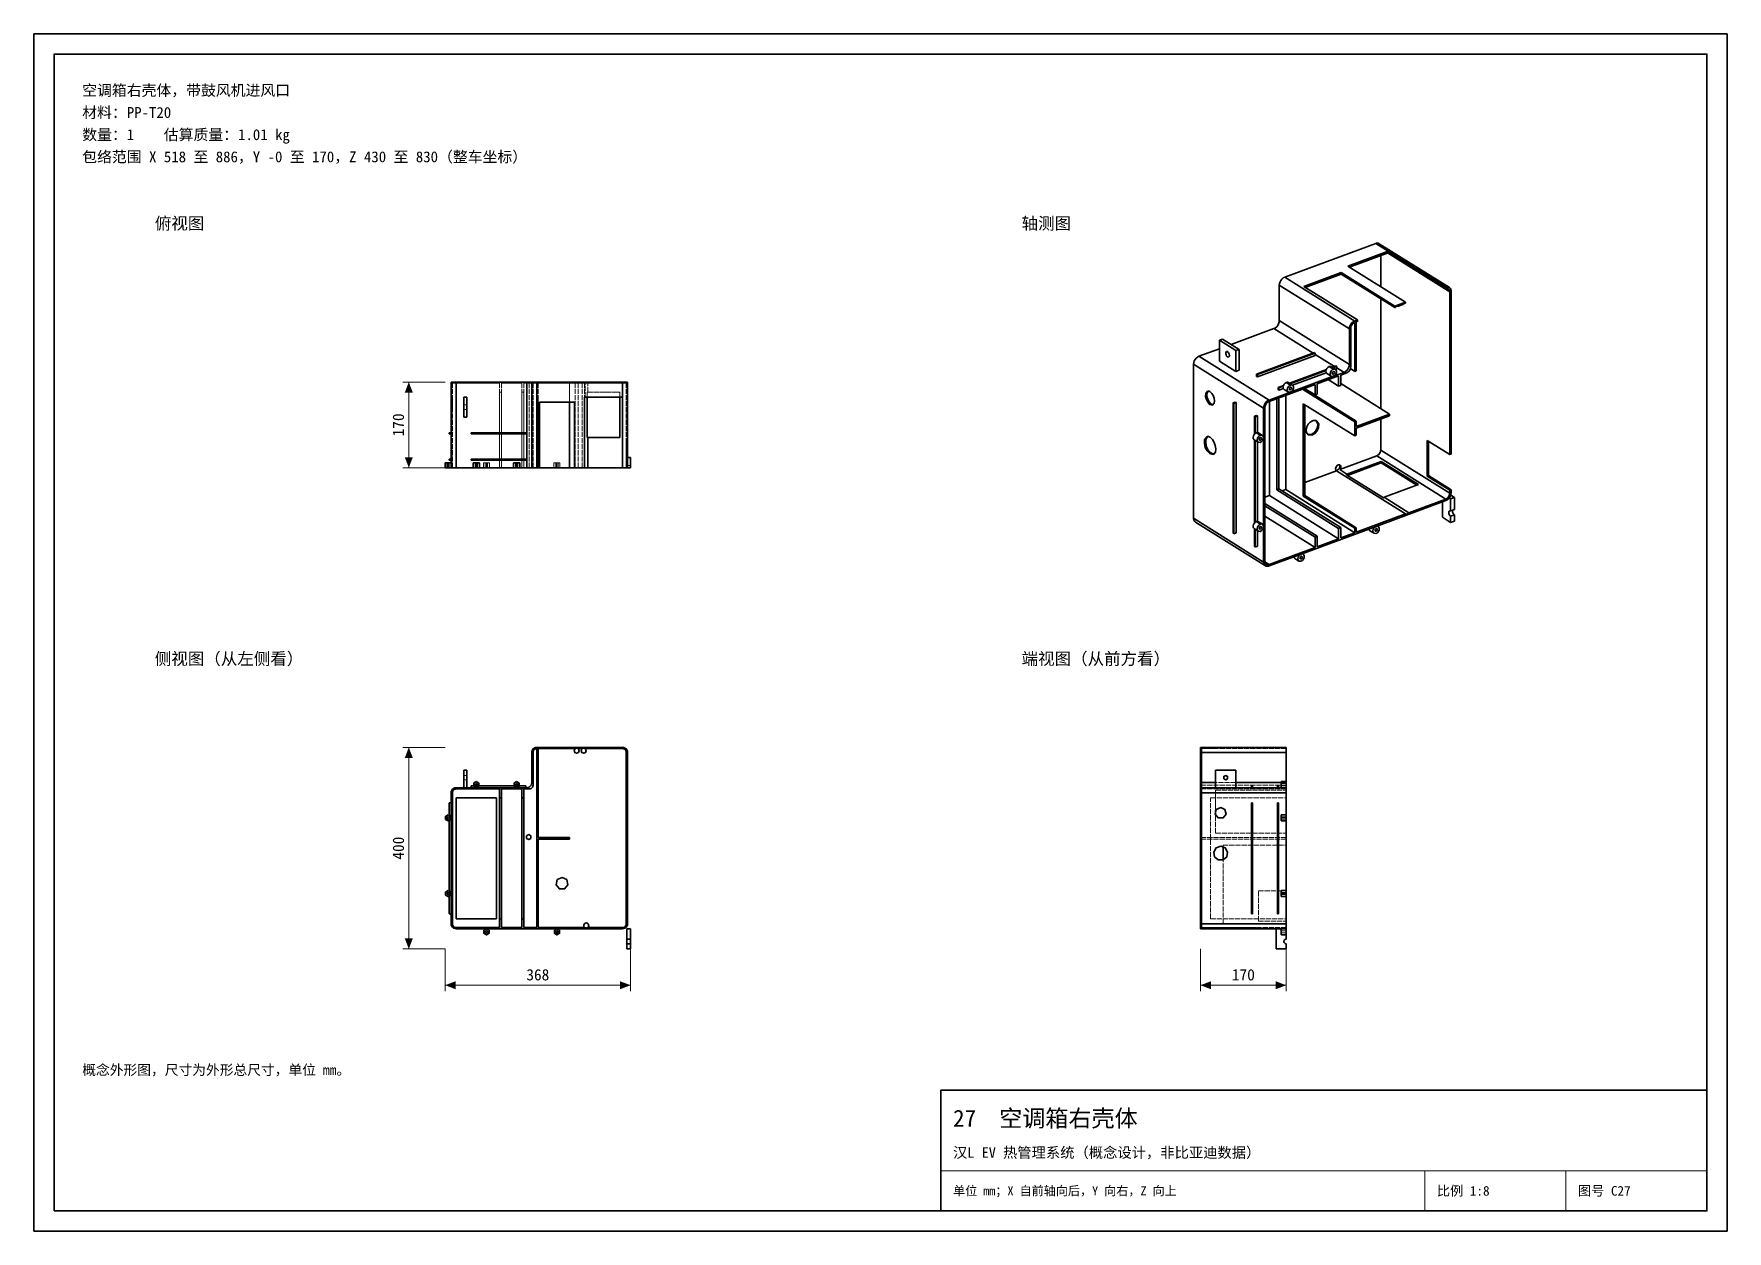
# Model space of a CAD drawing. Header units: millimetres. Extents: x 0 to 420, y 0 to 297.
import ezdxf
from ezdxf.enums import TextEntityAlignment as Align

# ---------------------------------------------------------------- set-up
doc = ezdxf.new("R2010")
doc.units = ezdxf.units.MM
doc.linetypes.add('DASHED', pattern=[1.524, 1.27, -0.254])
for name, color, linetype, lineweight, true_color in [('DIM', 7, 'Continuous', 18, 0x1e5aa0), ('FRAME', 7, 'Continuous', 35, 0x3c3c3c), ('HIDDEN', 7, 'DASHED', 13, 0x969696), ('OUTLINE', 7, 'Continuous', 35, 0x141414), ('TEXT', 7, 'Continuous', 18, 0x141414), ('THIN', 7, 'Continuous', 13, 0x6e6e6e)]:
    doc.layers.add(name, color=color, linetype=linetype, lineweight=lineweight, true_color=true_color)
doc.styles.add('ZH', font='simsun.ttc')

msp = doc.modelspace()

# ---------------------------------------------------------------- texts
at = {"layer": 'DIM', "style": 'ZH'}
for s, p in [('170', (90.4, 200)), ('400', (90.4, 95))]:
    msp.add_text(s, height=2.8, rotation=90, dxfattribs=at).set_placement(p, align=Align.MIDDLE_CENTER)
for s, p in [('368', (125, 63.6)), ('170', (300, 63.6))]:
    msp.add_text(s, height=2.8, dxfattribs=at).set_placement(p, align=Align.MIDDLE_CENTER)
at = {"layer": 'TEXT', "style": 'ZH'}
for s, height, p in [('空调箱右壳体，带鼓风机进风口', 2.7, (12, 283)), ('材料：PP-T20', 2.7, (12, 277.5)), ('数量：1    估算质量：1.01 kg', 2.7, (12, 272)), ('包络范围 X 518 至 886，Y -0 至 170，Z 430 至 830（整车坐标）', 2.7, (12, 266.5)), ('俯视图', 3, (30, 250)), ('轴测图', 3, (245, 250)), ('侧视图（从左侧看）', 3, (30, 142)), ('端视图（从前方看）', 3, (245, 142)), ('概念外形图，尺寸为外形总尺寸，单位 mm。', 2.5, (12, 40)), ('27  空调箱右壳体', 4.2, (228, 28)), ('汉L EV 热管理系统（概念设计，非比亚迪数据）', 2.6, (228, 19.5)), ('单位 mm；X 自前轴向后，Y 向右，Z 向上', 2.2, (228, 10)), ('比例 1:8', 2.4, (348, 10)), ('图号 C27', 2.4, (383, 10))]:
    msp.add_text(s, height=height, dxfattribs=at).set_placement(p, align=Align.MIDDLE_LEFT)

# ---------------------------------------------------------------- hatches: boundary and pattern name
at = {"layer": 'DIM'}
for points in [[(93, 210.62), (92.01, 208.03), (93.99, 208.03)], [(93, 189.38), (93.99, 191.97), (92.01, 191.97)], [(93, 120), (92.01, 117.4), (93.99, 117.4)], [(93, 70), (93.99, 72.6), (92.01, 72.6)], [(102, 61), (104.6, 60.01), (104.6, 61.99)], [(148, 61), (145.4, 61.99), (145.4, 60.01)], [(289.38, 61), (291.98, 60.01), (291.98, 61.99)], [(310.62, 61), (308.02, 61.99), (308.02, 60.01)]]:
    msp.add_hatch(color=7, dxfattribs=at).paths.add_polyline_path(points)

# ---------------------------------------------------------------- linework, layer by layer
for points in [[(102, 210.62), (91.5, 210.62)], [(93, 189.38), (93, 210.62)], [(102, 189.38), (91.5, 189.38)], [(102, 120), (91.5, 120)], [(93, 70), (93, 120)], [(102, 70), (91.5, 70)], [(102, 70), (102, 59.5)], [(148, 70), (148, 59.5)], [(289.38, 70), (289.38, 59.5)], [(310.62, 70), (310.62, 59.5)], [(102, 61), (148, 61)], [(289.38, 61), (310.62, 61)]]:
    msp.add_lwpolyline(points, dxfattribs=at)
at = {"layer": 'FRAME'}
for points in [[(0, 0), (420, 0), (420, 297), (0, 297)], [(5, 5), (415, 5), (415, 292), (5, 292)], [(225, 5), (415, 5), (415, 35), (225, 35)]]:
    msp.add_lwpolyline(points, close=True, dxfattribs=at)
at = {"layer": 'HIDDEN'}
for points in [[(103.5, 210.62), (103.71, 210.62), (103.92, 210.62), (104.12, 210.62), (104.33, 210.62), (104.54, 210.62), (104.75, 210.62)], [(103.5, 189.38), (103.5, 210.62)], [(103.81, 189.38), (103.81, 210.31)], [(104.75, 210.31), (104.59, 210.31), (104.44, 210.31), (104.28, 210.31), (104.12, 210.31), (103.97, 210.31), (103.81, 210.31)], [(103.81, 189.38), (103.81, 210.31)], [(103.81, 210.31), (103.97, 210.31), (104.12, 210.31), (104.28, 210.31), (104.44, 210.31), (104.59, 210.31), (104.75, 210.31)], [(104.75, 210.62), (146, 210.62)], [(114.75, 210.62), (104.75, 210.62)], [(114.75, 210.62), (104.75, 210.62)], [(104.75, 210.31), (104.75, 210.62)], [(104.75, 210.31), (104.75, 210.62)], [(104.75, 189.38), (104.75, 210.62)], [(104.75, 210.31), (115.5, 210.31)], [(115.5, 210.31), (104.75, 210.31)], [(114.75, 210.31), (104.75, 210.31)], [(114.75, 210.31), (104.75, 210.31)], [(104.75, 189.38), (104.75, 210.31)], [(104.75, 189.38), (104.75, 210.31)], [(114.75, 210.31), (114.75, 210.62)], [(114.75, 210.31), (114.75, 210.62)], [(115.5, 189.38), (115.5, 210.31)], [(115.5, 189.38), (115.5, 210.31)], [(116, 210.31), (121, 210.31)], [(116, 189.38), (116, 210.31)], [(116, 189.38), (116, 210.31)], [(121, 210.31), (116, 210.31)], [(121, 189.38), (121, 210.31)], [(121, 189.38), (121, 210.31)], [(121.5, 210.31), (124.75, 210.31)], [(121.5, 189.38), (121.5, 210.31)], [(121.5, 189.38), (121.5, 210.31)], [(122.88, 210.31), (121.5, 210.31)], [(123.38, 210.62), (123.17, 210.62), (122.96, 210.62), (122.75, 210.62), (122.54, 210.62), (122.33, 210.62), (122.12, 210.62)], [(122.12, 210.62), (122.23, 210.62), (122.33, 210.62), (122.44, 210.62), (122.54, 210.62), (122.65, 210.62), (122.75, 210.62)], [(122.12, 210.31), (122.12, 210.62)], [(123.38, 210.31), (123.17, 210.31), (122.96, 210.31), (122.75, 210.31), (122.54, 210.31), (122.33, 210.31), (122.12, 210.31)], [(122.12, 210.31), (122.23, 210.31), (122.33, 210.31), (122.44, 210.31), (122.54, 210.31), (122.65, 210.31), (122.75, 210.31)], [(122.75, 210.62), (122.85, 210.62), (122.96, 210.62), (123.06, 210.62), (123.17, 210.62), (123.27, 210.62), (123.38, 210.62)], [(122.75, 210.31), (122.85, 210.31), (122.96, 210.31), (123.06, 210.31), (123.17, 210.31), (123.27, 210.31), (123.38, 210.31)], [(123.81, 210.31), (123.66, 210.31), (123.5, 210.31), (123.34, 210.31), (123.19, 210.31), (123.03, 210.31), (122.88, 210.31)], [(122.88, 189.38), (122.88, 210.31)], [(123.38, 210.31), (123.38, 210.62)], [(123.5, 189.38), (123.5, 210.62)], [(123.81, 189.38), (123.81, 210.31)], [(123.81, 189.38), (123.81, 210.31)], [(123.81, 210.31), (123.97, 210.31), (124.12, 210.31), (124.28, 210.31), (124.44, 210.31), (124.59, 210.31), (124.75, 210.31)], [(124.75, 189.38), (124.75, 210.31)], [(124.75, 189.38), (124.75, 210.31)], [(125.12, 210.31), (136.62, 210.31)], [(125.12, 189.38), (125.12, 210.31)], [(125.12, 189.38), (125.12, 210.31)], [(125.12, 189.38), (125.12, 210.31)], [(125.12, 189.38), (125.12, 210.31)], [(134.25, 210.31), (125.12, 210.31)], [(125.12, 210.31), (132.88, 210.31)], [(125.12, 210.31), (132.88, 210.31)], [(132.5, 210.62), (132, 210.62), (131.5, 210.62), (131, 210.62), (130.5, 210.62), (130, 210.62), (129.5, 210.62)], [(129.5, 210.62), (129.75, 210.62), (130, 210.62), (130.25, 210.62), (130.5, 210.62), (130.75, 210.62), (131, 210.62)], [(129.5, 210.31), (129.5, 210.62)], [(132.5, 210.31), (132, 210.31), (131.5, 210.31), (131, 210.31), (130.5, 210.31), (130, 210.31), (129.5, 210.31)], [(129.5, 210.31), (129.75, 210.31), (130, 210.31), (130.25, 210.31), (130.5, 210.31), (130.75, 210.31), (131, 210.31)], [(131, 210.62), (131.25, 210.62), (131.5, 210.62), (131.75, 210.62), (132, 210.62), (132.25, 210.62), (132.5, 210.62)], [(131, 210.31), (131.25, 210.31), (131.5, 210.31), (131.75, 210.31), (132, 210.31), (132.25, 210.31), (132.5, 210.31)], [(132.5, 210.31), (132.5, 210.62)], [(132.88, 189.38), (132.88, 210.31)], [(132.88, 205.62), (132.88, 210.31)], [(135.25, 210.62), (135.04, 210.62), (134.83, 210.62), (134.62, 210.62), (134.42, 210.62), (134.21, 210.62), (134, 210.62)], [(134, 210.62), (134.1, 210.62), (134.21, 210.62), (134.31, 210.62), (134.42, 210.62), (134.52, 210.62), (134.62, 210.62)], [(134, 210.31), (134, 210.62)], [(135.25, 210.31), (135.04, 210.31), (134.83, 210.31), (134.62, 210.31), (134.42, 210.31), (134.21, 210.31), (134, 210.31)], [(134, 210.31), (134.04, 210.31), (134.08, 210.31), (134.12, 210.31), (134.17, 210.31), (134.21, 210.31), (134.25, 210.31)], [(134.25, 189.38), (134.25, 210.31)], [(134.62, 210.62), (134.73, 210.62), (134.83, 210.62), (134.94, 210.62), (135.04, 210.62), (135.15, 210.62), (135.25, 210.62)], [(135, 210.31), (135.04, 210.31), (135.08, 210.31), (135.12, 210.31), (135.17, 210.31), (135.21, 210.31), (135.25, 210.31)], [(135, 189.38), (135, 210.31)], [(136, 210.31), (135, 210.31)], [(135.25, 210.31), (135.25, 210.62)], [(137, 210.62), (136.79, 210.62), (136.58, 210.62), (136.38, 210.62), (136.17, 210.62), (135.96, 210.62), (135.75, 210.62)], [(135.75, 210.62), (135.85, 210.62), (135.96, 210.62), (136.06, 210.62), (136.17, 210.62), (136.27, 210.62), (136.38, 210.62)], [(135.75, 210.31), (135.75, 210.62)], [(137, 210.31), (136.79, 210.31), (136.58, 210.31), (136.38, 210.31), (136.17, 210.31), (135.96, 210.31), (135.75, 210.31)], [(135.75, 210.31), (135.79, 210.31), (135.83, 210.31), (135.88, 210.31), (135.92, 210.31), (135.96, 210.31), (136, 210.31)], [(136, 189.38), (136, 210.31)], [(136.38, 210.62), (136.48, 210.62), (136.58, 210.62), (136.69, 210.62), (136.79, 210.62), (136.9, 210.62), (137, 210.62)], [(137.62, 210.62), (137.42, 210.62), (137.21, 210.62), (137, 210.62), (136.79, 210.62), (136.58, 210.62), (136.38, 210.62)], [(136.38, 210.62), (136.48, 210.62), (136.58, 210.62), (136.69, 210.62), (136.79, 210.62), (136.9, 210.62), (137, 210.62)], [(136.38, 210.31), (136.38, 210.62)], [(136.62, 210.31), (136.58, 210.31), (136.54, 210.31), (136.5, 210.31), (136.46, 210.31), (136.42, 210.31), (136.38, 210.31)], [(136.38, 210.31), (136.48, 210.31), (136.58, 210.31), (136.69, 210.31), (136.79, 210.31), (136.9, 210.31), (137, 210.31)], [(136.62, 189.38), (136.62, 210.31)], [(136.75, 210.31), (136.79, 210.31), (136.83, 210.31), (136.88, 210.31), (136.92, 210.31), (136.96, 210.31), (137, 210.31)], [(136.75, 206.88), (136.75, 210.31)], [(146, 210.31), (136.75, 210.31)], [(137, 210.62), (137.1, 210.62), (137.21, 210.62), (137.31, 210.62), (137.42, 210.62), (137.52, 210.62), (137.62, 210.62)], [(137, 210.31), (137, 210.62)], [(137, 210.31), (137.1, 210.31), (137.21, 210.31), (137.31, 210.31), (137.42, 210.31), (137.52, 210.31), (137.62, 210.31)], [(137.38, 210.31), (146, 210.31)], [(137.38, 208.12), (137.38, 210.31)], [(137.62, 210.31), (137.58, 210.31), (137.54, 210.31), (137.5, 210.31), (137.46, 210.31), (137.42, 210.31), (137.38, 210.31)], [(137.62, 210.31), (137.62, 210.62)], [(146, 210.62), (146.21, 210.62), (146.42, 210.62), (146.62, 210.62), (146.83, 210.62), (147.04, 210.62), (147.25, 210.62)], [(146, 189.38), (146, 210.62)], [(146.94, 210.31), (146.78, 210.31), (146.62, 210.31), (146.47, 210.31), (146.31, 210.31), (146.16, 210.31), (146, 210.31)], [(146, 210.31), (146.16, 210.31), (146.31, 210.31), (146.47, 210.31), (146.62, 210.31), (146.78, 210.31), (146.94, 210.31)], [(146, 189.38), (146, 210.31)], [(146, 206.88), (146, 210.31)], [(146.94, 189.38), (146.94, 210.31)], [(146.94, 189.38), (146.94, 210.31)], [(147.25, 189.38), (147.25, 210.62)], [(103.5, 203.88), (103.5, 204.46), (103.5, 205.04), (103.5, 205.62), (103.5, 206.21), (103.5, 206.79), (103.5, 207.38)], [(103.5, 207.38), (103.5, 207.08), (103.5, 206.79), (103.5, 206.5), (103.5, 206.21), (103.5, 205.92), (103.5, 205.62)], [(103.5, 207.38), (103.81, 207.38)], [(103.5, 204.25), (103.5, 204.71), (103.5, 205.17), (103.5, 205.62), (103.5, 206.08), (103.5, 206.54), (103.5, 207)], [(103.5, 207), (103.5, 206.77), (103.5, 206.54), (103.5, 206.31), (103.5, 206.08), (103.5, 205.85), (103.5, 205.62)], [(103.5, 207), (103.81, 207)], [(103.81, 203.88), (103.81, 204.46), (103.81, 205.04), (103.81, 205.62), (103.81, 206.21), (103.81, 206.79), (103.81, 207.38)], [(103.81, 207.38), (103.81, 207.08), (103.81, 206.79), (103.81, 206.5), (103.81, 206.21), (103.81, 205.92), (103.81, 205.62)], [(103.81, 204.25), (103.81, 204.71), (103.81, 205.17), (103.81, 205.62), (103.81, 206.08), (103.81, 206.54), (103.81, 207)], [(103.81, 207), (103.81, 206.77), (103.81, 206.54), (103.81, 206.31), (103.81, 206.08), (103.81, 205.85), (103.81, 205.62)], [(106.62, 201.88), (106.62, 206.88)], [(107.38, 206.88), (106.62, 206.88)], [(107.38, 201.88), (107.38, 206.88)], [(115.5, 208.12), (116, 208.12)], [(115.5, 208.12), (115.5, 189.38)], [(115.5, 208.12), (115.5, 189.38)], [(115.5, 208.12), (116, 208.12)], [(116, 208.12), (116, 189.38)], [(116, 208.12), (116, 189.38)], [(121, 208.12), (121.5, 208.12)], [(121, 208.12), (121, 189.38)], [(121, 208.12), (121, 189.38)], [(121, 208.12), (121.5, 208.12)], [(121.5, 208.12), (121.5, 189.38)], [(121.5, 208.12), (121.5, 189.38)], [(124.75, 206.88), (124.75, 189.38)], [(124.75, 206.88), (124.75, 189.38)], [(124.75, 206.88), (125.12, 206.88)], [(124.75, 206.88), (125.12, 206.88)], [(125.12, 206.88), (125.12, 189.38)], [(125.12, 206.88), (125.12, 189.38)], [(136.62, 206.88), (136.65, 206.88), (136.67, 206.88), (136.69, 206.88), (136.71, 206.88), (136.73, 206.88), (136.75, 206.88)], [(136.62, 189.38), (136.62, 206.88)], [(146, 206.88), (136.75, 206.88)], [(137.25, 208.12), (145.38, 208.12)], [(137.25, 208.12), (137.25, 196.88)], [(137.38, 208.12), (137.35, 208.12), (137.33, 208.12), (137.31, 208.12), (137.29, 208.12), (137.27, 208.12), (137.25, 208.12)], [(137.25, 206.88), (137.25, 208.12)], [(137.38, 208.12), (145.38, 208.12)], [(145.38, 208.12), (145.38, 196.88)], [(145.38, 208.12), (145.38, 206.88)], [(146, 189.38), (146, 206.88)], [(103.5, 205.62), (103.5, 205.4), (103.5, 205.17), (103.5, 204.94), (103.5, 204.71), (103.5, 204.48), (103.5, 204.25)], [(103.5, 205.62), (103.5, 205.33), (103.5, 205.04), (103.5, 204.75), (103.5, 204.46), (103.5, 204.17), (103.5, 203.88)], [(103.5, 204.25), (103.81, 204.25)], [(103.5, 203.88), (103.81, 203.88)], [(103.81, 205.62), (103.81, 205.4), (103.81, 205.17), (103.81, 204.94), (103.81, 204.71), (103.81, 204.48), (103.81, 204.25)], [(103.81, 205.62), (103.81, 205.33), (103.81, 205.04), (103.81, 204.75), (103.81, 204.46), (103.81, 204.17), (103.81, 203.88)], [(106.62, 203.81), (106.62, 204), (106.62, 204.19), (106.62, 204.38), (106.62, 204.56), (106.62, 204.75), (106.62, 204.94)], [(106.62, 204.94), (106.62, 204.84), (106.62, 204.75), (106.62, 204.66), (106.62, 204.56), (106.62, 204.47), (106.62, 204.38)], [(106.62, 204.94), (107.38, 204.94)], [(106.62, 204.38), (106.62, 204.28), (106.62, 204.19), (106.62, 204.09), (106.62, 204), (106.62, 203.91), (106.62, 203.81)], [(106.62, 203.81), (107.38, 203.81)], [(107.38, 201.88), (106.62, 201.88)], [(107.38, 203.81), (107.38, 204), (107.38, 204.19), (107.38, 204.38), (107.38, 204.56), (107.38, 204.75), (107.38, 204.94)], [(107.38, 204.94), (107.38, 204.84), (107.38, 204.75), (107.38, 204.66), (107.38, 204.56), (107.38, 204.47), (107.38, 204.38)], [(107.38, 204.38), (107.38, 204.28), (107.38, 204.19), (107.38, 204.09), (107.38, 204), (107.38, 203.91), (107.38, 203.81)], [(124.75, 205), (125.12, 205)], [(124.75, 205), (124.75, 189.38)], [(124.75, 205), (124.75, 189.38)], [(124.75, 205), (125.12, 205)], [(125.12, 205), (125.12, 189.38)], [(125.12, 205), (125.12, 189.38)], [(134.12, 205.62), (125.38, 205.62)], [(125.38, 189.38), (125.38, 205.62)], [(134.12, 189.38), (134.12, 205.62)], [(103, 198), (103.5, 198)], [(103, 197.75), (103, 198)], [(103, 197.75), (103.5, 197.75)], [(103.5, 197.75), (103.5, 198)], [(103.5, 197.75), (103.5, 198)], [(108.5, 197.75), (108.5, 198)], [(108.5, 198), (122, 198)], [(108.5, 197.75), (122, 197.75)], [(122, 197.75), (122, 198)], [(137.25, 196.88), (145.38, 196.88)], [(146.94, 196.25), (147.25, 196.25)], [(146.94, 196.25), (146.94, 189.38)], [(146.94, 196.25), (146.94, 189.38)], [(146.94, 196.25), (147.25, 196.25)], [(147.25, 196.25), (147.25, 189.38)], [(147.25, 196.25), (147.25, 189.38)], [(102.75, 190.62), (102.62, 190.62), (102.5, 190.62), (102.38, 190.62), (102.25, 190.62), (102.12, 190.62), (102, 190.62)], [(102, 190.62), (102.25, 190.62), (102.5, 190.62), (102.75, 190.62), (103, 190.62), (103.25, 190.62), (103.5, 190.62)], [(102, 190.62), (102.25, 190.62), (102.5, 190.62), (102.75, 190.62), (103, 190.62), (103.25, 190.62), (103.5, 190.62)], [(102, 189.38), (102, 190.62)], [(103.5, 189.38), (103.25, 189.38), (103, 189.38), (102.75, 189.38), (102.5, 189.38), (102.25, 189.38), (102, 189.38)], [(102, 189.38), (102.12, 189.38), (102.25, 189.38), (102.38, 189.38), (102.5, 189.38), (102.62, 189.38), (102.75, 189.38)], [(103.5, 189.38), (103.25, 189.38), (103, 189.38), (102.75, 189.38), (102.5, 189.38), (102.25, 189.38), (102, 189.38)], [(103.03, 190.62), (102.93, 190.62), (102.84, 190.62), (102.75, 190.62), (102.66, 190.62), (102.57, 190.62), (102.47, 190.62)], [(102.47, 190.62), (102.52, 190.62), (102.57, 190.62), (102.61, 190.62), (102.66, 190.62), (102.7, 190.62), (102.75, 190.62)], [(103.03, 190.62), (102.93, 190.62), (102.84, 190.62), (102.75, 190.62), (102.66, 190.62), (102.57, 190.62), (102.47, 190.62)], [(102.47, 190.62), (102.52, 190.62), (102.57, 190.62), (102.61, 190.62), (102.66, 190.62), (102.7, 190.62), (102.75, 190.62)], [(102.47, 189.38), (102.47, 190.62)], [(102.47, 189.38), (102.47, 190.62)], [(103.03, 189.38), (102.93, 189.38), (102.84, 189.38), (102.75, 189.38), (102.66, 189.38), (102.57, 189.38), (102.47, 189.38)], [(102.47, 189.38), (102.52, 189.38), (102.57, 189.38), (102.61, 189.38), (102.66, 189.38), (102.7, 189.38), (102.75, 189.38)], [(103.03, 189.38), (102.93, 189.38), (102.84, 189.38), (102.75, 189.38), (102.66, 189.38), (102.57, 189.38), (102.47, 189.38)], [(102.47, 189.38), (102.52, 189.38), (102.57, 189.38), (102.61, 189.38), (102.66, 189.38), (102.7, 189.38), (102.75, 189.38)], [(102.75, 189.38), (102.75, 190.62)], [(103.5, 190.62), (103.38, 190.62), (103.25, 190.62), (103.12, 190.62), (103, 190.62), (102.88, 190.62), (102.75, 190.62)], [(102.75, 190.62), (102.8, 190.62), (102.84, 190.62), (102.89, 190.62), (102.93, 190.62), (102.98, 190.62), (103.03, 190.62)], [(102.75, 190.62), (102.8, 190.62), (102.84, 190.62), (102.89, 190.62), (102.93, 190.62), (102.98, 190.62), (103.03, 190.62)], [(102.75, 189.38), (102.88, 189.38), (103, 189.38), (103.12, 189.38), (103.25, 189.38), (103.38, 189.38), (103.5, 189.38)], [(102.75, 189.38), (102.8, 189.38), (102.84, 189.38), (102.89, 189.38), (102.93, 189.38), (102.98, 189.38), (103.03, 189.38)], [(102.75, 189.38), (102.8, 189.38), (102.84, 189.38), (102.89, 189.38), (102.93, 189.38), (102.98, 189.38), (103.03, 189.38)], [(103, 191.5), (103.5, 191.5)], [(103, 191.25), (103, 191.5)], [(103, 191.25), (103.5, 191.25)], [(103.03, 189.38), (103.03, 190.62)], [(103.03, 189.38), (103.03, 190.62)], [(103.5, 191.25), (103.5, 191.5)], [(103.5, 191.25), (103.5, 191.5)], [(103.5, 189.38), (103.5, 190.62)], [(103.5, 189.38), (103.5, 190.62)], [(103.5, 189.38), (103.5, 190.62)], [(103.5, 189.38), (103.5, 190.62)], [(103.5, 189.38), (103.71, 189.38), (103.92, 189.38), (104.12, 189.38), (104.33, 189.38), (104.54, 189.38), (104.75, 189.38)], [(103.81, 189.38), (103.97, 189.38), (104.12, 189.38), (104.28, 189.38), (104.44, 189.38), (104.59, 189.38), (104.75, 189.38)], [(104.75, 189.38), (104.59, 189.38), (104.44, 189.38), (104.28, 189.38), (104.12, 189.38), (103.97, 189.38), (103.81, 189.38)], [(104.75, 189.38), (112.25, 189.38)], [(104.75, 189.38), (115.5, 189.38)], [(115.5, 189.38), (104.75, 189.38)], [(108.5, 191.25), (108.5, 191.5)], [(108.5, 191.5), (122, 191.5)], [(108.5, 191.25), (122, 191.25)], [(109, 190.62), (109.25, 190.62), (109.5, 190.62), (109.75, 190.62), (110, 190.62), (110.25, 190.62), (110.5, 190.62)], [(110.5, 189.38), (110.25, 189.38), (110, 189.38), (109.75, 189.38), (109.5, 189.38), (109.25, 189.38), (109, 189.38)], [(109.75, 189.38), (109, 189.38)], [(110.03, 190.62), (109.93, 190.62), (109.84, 190.62), (109.75, 190.62), (109.66, 190.62), (109.57, 190.62), (109.47, 190.62)], [(109.47, 190.62), (109.52, 190.62), (109.57, 190.62), (109.61, 190.62), (109.66, 190.62), (109.7, 190.62), (109.75, 190.62)], [(109.47, 189.38), (109.47, 190.62)], [(110.03, 189.38), (109.93, 189.38), (109.84, 189.38), (109.75, 189.38), (109.66, 189.38), (109.57, 189.38), (109.47, 189.38)], [(109.47, 189.38), (109.52, 189.38), (109.57, 189.38), (109.61, 189.38), (109.66, 189.38), (109.7, 189.38), (109.75, 189.38)], [(109.75, 190.62), (109.8, 190.62), (109.84, 190.62), (109.89, 190.62), (109.93, 190.62), (109.98, 190.62), (110.03, 190.62)], [(109.75, 189.38), (109.75, 190.62)], [(109.75, 189.38), (109.8, 189.38), (109.84, 189.38), (109.89, 189.38), (109.93, 189.38), (109.98, 189.38), (110.03, 189.38)], [(110.5, 189.38), (109.75, 189.38)], [(110.03, 189.38), (110.03, 190.62)], [(113, 190.62), (112.75, 190.62), (112.5, 190.62), (112.25, 190.62), (112, 190.62), (111.75, 190.62), (111.5, 190.62)], [(111.5, 190.62), (111.62, 190.62), (111.75, 190.62), (111.88, 190.62), (112, 190.62), (112.12, 190.62), (112.25, 190.62)], [(111.5, 189.38), (111.5, 190.62)], [(113, 189.38), (112.75, 189.38), (112.5, 189.38), (112.25, 189.38), (112, 189.38), (111.75, 189.38), (111.5, 189.38)], [(111.5, 189.38), (111.62, 189.38), (111.75, 189.38), (111.88, 189.38), (112, 189.38), (112.12, 189.38), (112.25, 189.38)], [(112.53, 190.62), (112.43, 190.62), (112.34, 190.62), (112.25, 190.62), (112.16, 190.62), (112.07, 190.62), (111.97, 190.62)], [(111.97, 190.62), (112.02, 190.62), (112.07, 190.62), (112.11, 190.62), (112.16, 190.62), (112.2, 190.62), (112.25, 190.62)], [(111.97, 189.38), (111.97, 190.62)], [(112.53, 189.38), (112.43, 189.38), (112.34, 189.38), (112.25, 189.38), (112.16, 189.38), (112.07, 189.38), (111.97, 189.38)], [(111.97, 189.38), (112.02, 189.38), (112.07, 189.38), (112.11, 189.38), (112.16, 189.38), (112.2, 189.38), (112.25, 189.38)], [(112.25, 190.62), (112.38, 190.62), (112.5, 190.62), (112.62, 190.62), (112.75, 190.62), (112.88, 190.62), (113, 190.62)], [(112.25, 190.62), (112.3, 190.62), (112.34, 190.62), (112.39, 190.62), (112.43, 190.62), (112.48, 190.62), (112.53, 190.62)], [(112.25, 189.38), (112.25, 190.62)], [(112.25, 189.38), (112.38, 189.38), (112.5, 189.38), (112.62, 189.38), (112.75, 189.38), (112.88, 189.38), (113, 189.38)], [(112.25, 189.38), (112.3, 189.38), (112.34, 189.38), (112.39, 189.38), (112.43, 189.38), (112.48, 189.38), (112.53, 189.38)], [(112.25, 189.38), (129.75, 189.38)], [(112.53, 189.38), (112.53, 190.62)], [(113, 189.38), (113, 190.62)], [(116, 189.38), (115.5, 189.38)], [(116, 189.38), (115.5, 189.38)], [(116, 189.38), (121, 189.38)], [(121, 189.38), (116, 189.38)], [(119, 190.62), (119.25, 190.62), (119.5, 190.62), (119.75, 190.62), (120, 190.62), (120.25, 190.62), (120.5, 190.62)], [(120.5, 189.38), (120.25, 189.38), (120, 189.38), (119.75, 189.38), (119.5, 189.38), (119.25, 189.38), (119, 189.38)], [(119.75, 189.38), (119, 189.38)], [(120.03, 190.62), (119.93, 190.62), (119.84, 190.62), (119.75, 190.62), (119.66, 190.62), (119.57, 190.62), (119.47, 190.62)], [(119.47, 190.62), (119.52, 190.62), (119.57, 190.62), (119.61, 190.62), (119.66, 190.62), (119.7, 190.62), (119.75, 190.62)], [(119.47, 189.38), (119.47, 190.62)], [(120.03, 189.38), (119.93, 189.38), (119.84, 189.38), (119.75, 189.38), (119.66, 189.38), (119.57, 189.38), (119.47, 189.38)], [(119.47, 189.38), (119.52, 189.38), (119.57, 189.38), (119.61, 189.38), (119.66, 189.38), (119.7, 189.38), (119.75, 189.38)], [(119.75, 190.62), (119.8, 190.62), (119.84, 190.62), (119.89, 190.62), (119.93, 190.62), (119.98, 190.62), (120.03, 190.62)], [(119.75, 189.38), (119.75, 190.62)], [(119.75, 189.38), (119.8, 189.38), (119.84, 189.38), (119.89, 189.38), (119.93, 189.38), (119.98, 189.38), (120.03, 189.38)], [(120.5, 189.38), (119.75, 189.38)], [(120.03, 189.38), (120.03, 190.62)], [(121.5, 189.38), (121, 189.38)], [(121.5, 189.38), (121, 189.38)], [(121.5, 189.38), (124.75, 189.38)], [(122.88, 189.38), (121.5, 189.38)], [(122, 191.25), (122, 191.5)], [(122.88, 189.38), (123.03, 189.38), (123.19, 189.38), (123.34, 189.38), (123.5, 189.38), (123.66, 189.38), (123.81, 189.38)], [(124.75, 189.38), (124.59, 189.38), (124.44, 189.38), (124.28, 189.38), (124.12, 189.38), (123.97, 189.38), (123.81, 189.38)], [(125.12, 189.38), (124.75, 189.38)], [(125.12, 189.38), (124.75, 189.38)], [(125.12, 189.38), (124.75, 189.38)], [(125.12, 189.38), (124.75, 189.38)], [(125.12, 189.38), (132.88, 189.38)], [(125.38, 189.38), (125.12, 189.38)], [(132.88, 189.38), (125.12, 189.38)], [(125.38, 189.38), (125.12, 189.38)], [(130.5, 190.62), (130.25, 190.62), (130, 190.62), (129.75, 190.62), (129.5, 190.62), (129.25, 190.62), (129, 190.62)], [(129, 190.62), (129.12, 190.62), (129.25, 190.62), (129.38, 190.62), (129.5, 190.62), (129.62, 190.62), (129.75, 190.62)], [(129, 189.38), (129, 190.62)], [(130.5, 189.38), (130.25, 189.38), (130, 189.38), (129.75, 189.38), (129.5, 189.38), (129.25, 189.38), (129, 189.38)], [(129, 189.38), (129.12, 189.38), (129.25, 189.38), (129.38, 189.38), (129.5, 189.38), (129.62, 189.38), (129.75, 189.38)], [(130.03, 190.62), (129.93, 190.62), (129.84, 190.62), (129.75, 190.62), (129.66, 190.62), (129.57, 190.62), (129.47, 190.62)], [(129.47, 190.62), (129.52, 190.62), (129.57, 190.62), (129.61, 190.62), (129.66, 190.62), (129.7, 190.62), (129.75, 190.62)], [(129.47, 189.38), (129.47, 190.62)], [(130.03, 189.38), (129.93, 189.38), (129.84, 189.38), (129.75, 189.38), (129.66, 189.38), (129.57, 189.38), (129.47, 189.38)], [(129.47, 189.38), (129.52, 189.38), (129.57, 189.38), (129.61, 189.38), (129.66, 189.38), (129.7, 189.38), (129.75, 189.38)], [(129.75, 189.38), (129.75, 190.62)], [(129.75, 190.62), (129.88, 190.62), (130, 190.62), (130.12, 190.62), (130.25, 190.62), (130.38, 190.62), (130.5, 190.62)], [(129.75, 190.62), (129.8, 190.62), (129.84, 190.62), (129.89, 190.62), (129.93, 190.62), (129.98, 190.62), (130.03, 190.62)], [(129.75, 189.38), (146, 189.38)], [(129.75, 189.38), (129.88, 189.38), (130, 189.38), (130.12, 189.38), (130.25, 189.38), (130.38, 189.38), (130.5, 189.38)], [(129.75, 189.38), (129.8, 189.38), (129.84, 189.38), (129.89, 189.38), (129.93, 189.38), (129.98, 189.38), (130.03, 189.38)], [(130.03, 189.38), (130.03, 190.62)], [(130.5, 189.38), (130.5, 190.62)], [(134.12, 189.38), (136.62, 189.38)], [(134.25, 189.38), (134.12, 189.38)], [(134.25, 189.38), (134.31, 189.38), (134.38, 189.38), (134.44, 189.38), (134.5, 189.38), (134.56, 189.38), (134.62, 189.38)], [(134.62, 189.38), (134.69, 189.38), (134.75, 189.38), (134.81, 189.38), (134.88, 189.38), (134.94, 189.38), (135, 189.38)], [(136, 189.38), (135, 189.38)], [(136, 189.38), (136.06, 189.38), (136.12, 189.38), (136.19, 189.38), (136.25, 189.38), (136.31, 189.38), (136.38, 189.38)], [(136.38, 189.38), (136.42, 189.38), (136.46, 189.38), (136.5, 189.38), (136.54, 189.38), (136.58, 189.38), (136.62, 189.38)], [(146, 189.38), (146.21, 189.38), (146.42, 189.38), (146.62, 189.38), (146.83, 189.38), (147.04, 189.38), (147.25, 189.38)], [(146, 189.38), (146.16, 189.38), (146.31, 189.38), (146.47, 189.38), (146.62, 189.38), (146.78, 189.38), (146.94, 189.38)], [(146.94, 189.38), (146.78, 189.38), (146.62, 189.38), (146.47, 189.38), (146.31, 189.38), (146.16, 189.38), (146, 189.38)], [(147.25, 189.38), (146.94, 189.38)], [(147.25, 189.38), (146.94, 189.38)], [(147.12, 189.38), (147.12, 191.88)], [(147.12, 189.38), (147.12, 191.88)], [(147.12, 191.88), (147.25, 191.88)], [(147.12, 191.88), (148, 191.88)], [(147.12, 189.38), (147.12, 189.47), (147.12, 189.56), (147.12, 189.66), (147.12, 189.75), (147.12, 189.84), (147.12, 189.94)], [(147.12, 189.94), (147.12, 189.84), (147.12, 189.75), (147.12, 189.66), (147.12, 189.56), (147.12, 189.47), (147.12, 189.38)], [(147.12, 189.94), (148, 189.94)], [(147.25, 189.38), (147.12, 189.38)], [(148, 189.38), (147.12, 189.38)], [(147.12, 189.38), (148, 189.38)], [(147.12, 189.38), (148, 189.38)], [(148, 189.38), (148, 191.88)], [(148, 189.38), (148, 189.47), (148, 189.56), (148, 189.66), (148, 189.75), (148, 189.84), (148, 189.94)], [(148, 189.94), (148, 189.84), (148, 189.75), (148, 189.66), (148, 189.56), (148, 189.47), (148, 189.38)], [(124.75, 120), (124.43, 119.96), (124.12, 119.83), (123.87, 119.63), (123.67, 119.38), (123.54, 119.07), (123.5, 118.75)], [(123.5, 118.75), (123.5, 111.25)], [(123.81, 118.75), (123.84, 118.99), (123.94, 119.22), (124.09, 119.41), (124.28, 119.56), (124.51, 119.66), (124.75, 119.69)], [(123.81, 118.75), (123.81, 110.62)], [(146, 120), (124.75, 120)], [(124.75, 75.31), (124.75, 119.69)], [(125.12, 97.62), (125.12, 119.69)], [(134.25, 119.69), (125.12, 119.69)], [(125.38, 119.69), (125.38, 120)], [(134.62, 119.81), (135.17, 119.5), (135.17, 118.88), (134.62, 118.56), (134.08, 118.88), (134.08, 119.5), (134.62, 119.81)], [(134.12, 119.69), (134.12, 120)], [(136, 119.69), (135, 119.69)], [(136.38, 119.81), (136.92, 119.5), (136.92, 118.88), (136.38, 118.56), (135.83, 118.88), (135.83, 119.5), (136.38, 119.81)], [(136.62, 119.76), (136.62, 120)], [(146, 119.69), (136.75, 119.69)], [(147.25, 118.75), (147.21, 119.07), (147.08, 119.38), (146.88, 119.63), (146.62, 119.83), (146.32, 119.96), (146, 120)], [(146, 119.69), (146, 120)], [(146, 119.69), (146.24, 119.66), (146.47, 119.56), (146.66, 119.41), (146.81, 119.22), (146.91, 118.99), (146.94, 118.75)], [(146.94, 76.25), (146.94, 118.75)], [(147.25, 76.25), (147.25, 118.75)], [(289.38, 118.75), (289.38, 118.96), (289.38, 119.17), (289.38, 119.38), (289.38, 119.58), (289.38, 119.79), (289.38, 120)], [(293.12, 120), (289.38, 120)], [(289.38, 119.81), (289.38, 119.6), (289.38, 119.4), (289.38, 119.19), (289.38, 118.98), (289.38, 118.77), (289.38, 118.56)], [(289.38, 118.56), (289.38, 118.77), (289.38, 118.98), (289.38, 119.19), (289.38, 119.4), (289.38, 119.6), (289.38, 119.81)], [(289.38, 119.81), (289.38, 119.6), (289.38, 119.4), (289.38, 119.19), (289.38, 118.98), (289.38, 118.77), (289.38, 118.56)], [(289.38, 118.56), (289.38, 118.77), (289.38, 118.98), (289.38, 119.19), (289.38, 119.4), (289.38, 119.6), (289.38, 119.81)], [(310.62, 119.81), (289.38, 119.81)], [(310.62, 119.81), (289.38, 119.81)], [(289.38, 76.25), (289.38, 118.75)], [(310.62, 118.75), (289.38, 118.75)], [(289.69, 118.56), (289.38, 118.56)], [(289.69, 118.56), (289.38, 118.56)], [(310.62, 119.69), (289.69, 119.69)], [(289.69, 75.31), (289.69, 119.69)], [(289.69, 118.75), (289.69, 118.91), (289.69, 119.06), (289.69, 119.22), (289.69, 119.38), (289.69, 119.53), (289.69, 119.69)], [(310.62, 119.69), (289.69, 119.69)], [(289.69, 97.62), (289.69, 119.69)], [(310.62, 119.69), (289.69, 119.69)], [(289.69, 119.69), (289.69, 119.5), (289.69, 119.31), (289.69, 119.12), (289.69, 118.94), (289.69, 118.75), (289.69, 118.56)], [(289.69, 118.56), (289.69, 118.75), (289.69, 118.94), (289.69, 119.12), (289.69, 119.31), (289.69, 119.5), (289.69, 119.69)], [(310.62, 119.69), (289.69, 119.69)], [(310.62, 119.69), (289.69, 119.69)], [(289.69, 119.69), (289.69, 119.5), (289.69, 119.31), (289.69, 119.12), (289.69, 118.94), (289.69, 118.75), (289.69, 118.56)], [(289.69, 118.56), (289.69, 118.75), (289.69, 118.94), (289.69, 119.12), (289.69, 119.31), (289.69, 119.5), (289.69, 119.69)], [(293.12, 119.69), (289.69, 119.69)], [(289.69, 119.69), (289.69, 119.53), (289.69, 119.38), (289.69, 119.22), (289.69, 119.06), (289.69, 118.91), (289.69, 118.75)], [(293.12, 119.69), (289.69, 119.69)], [(289.69, 76.25), (289.69, 118.75)], [(289.69, 118.75), (289.69, 110.62)], [(310.62, 118.75), (289.69, 118.75)], [(310.62, 118.75), (289.69, 118.75)], [(310.62, 120), (293.12, 120)], [(310.62, 120), (293.12, 120)], [(293.12, 119.69), (293.12, 120)], [(293.12, 119.76), (293.12, 120)], [(293.12, 119.76), (293.12, 119.75), (293.12, 119.74), (293.12, 119.72), (293.12, 119.71), (293.12, 119.7), (293.12, 119.69)], [(310.62, 119.76), (293.12, 119.76)], [(310.62, 119.69), (293.12, 119.69)], [(310.62, 120), (294.38, 120)], [(294.38, 119.69), (294.38, 120)], [(310.62, 120), (294.38, 120)], [(294.38, 119.69), (294.38, 120)], [(310.62, 119.69), (294.38, 119.69)], [(310.62, 119.69), (294.38, 119.69)], [(310.62, 119.69), (310.62, 120)], [(310.62, 118.75), (310.62, 118.96), (310.62, 119.17), (310.62, 119.38), (310.62, 119.58), (310.62, 119.79), (310.62, 120)], [(310.62, 119.69), (310.62, 120)], [(310.62, 119.69), (310.62, 120)], [(310.62, 119.76), (310.62, 120)], [(310.62, 119.69), (310.62, 119.71), (310.62, 119.73), (310.62, 119.75), (310.62, 119.77), (310.62, 119.79), (310.62, 119.81)], [(310.62, 119.81), (310.62, 119.79), (310.62, 119.77), (310.62, 119.75), (310.62, 119.73), (310.62, 119.71), (310.62, 119.69)], [(310.62, 119.69), (310.62, 119.71), (310.62, 119.73), (310.62, 119.75), (310.62, 119.77), (310.62, 119.79), (310.62, 119.81)], [(310.62, 119.81), (310.62, 119.8), (310.62, 119.8), (310.62, 119.79), (310.62, 119.78), (310.62, 119.77), (310.62, 119.76)], [(310.62, 119.69), (310.62, 119.53), (310.62, 119.38), (310.62, 119.22), (310.62, 119.06), (310.62, 118.91), (310.62, 118.75)], [(310.62, 109.38), (310.62, 119.69)], [(310.62, 109.38), (310.62, 119.69)], [(310.62, 118.75), (310.62, 118.91), (310.62, 119.06), (310.62, 119.22), (310.62, 119.38), (310.62, 119.53), (310.62, 119.69)], [(310.62, 118.75), (310.62, 110.62)], [(310.62, 84.38), (310.62, 118.75)], [(310.62, 84.38), (310.62, 118.75)], [(106.62, 110), (106.62, 114.38)], [(106.62, 114.38), (107.38, 114.38)], [(107.38, 110), (107.38, 114.38)], [(298.12, 114.38), (293.12, 114.38)], [(293.12, 110), (293.12, 114.38)], [(298.12, 110), (298.12, 114.38)], [(104.75, 110), (104.43, 109.96), (104.12, 109.83), (103.87, 109.63), (103.67, 109.38), (103.54, 109.07), (103.5, 108.75)], [(103.81, 108.75), (103.84, 108.99), (103.94, 109.22), (104.09, 109.41), (104.28, 109.56), (104.51, 109.66), (104.75, 109.69)], [(122.25, 110), (104.75, 110)], [(115.5, 109.69), (104.75, 109.69)], [(106.62, 113.06), (106.62, 112.88), (106.62, 112.69), (106.62, 112.5), (106.62, 112.31), (106.62, 112.12), (106.62, 111.94)], [(106.62, 111.94), (106.62, 112.12), (106.62, 112.31), (106.62, 112.5), (106.62, 112.69), (106.62, 112.88), (106.62, 113.06)], [(106.62, 113.06), (107.38, 113.06)], [(106.62, 111.94), (107.38, 111.94)], [(107.38, 110), (106.62, 110)], [(107.38, 110), (106.62, 110)], [(107.38, 113.06), (107.38, 112.88), (107.38, 112.69), (107.38, 112.5), (107.38, 112.31), (107.38, 112.12), (107.38, 111.94)], [(107.38, 111.94), (107.38, 112.12), (107.38, 112.31), (107.38, 112.5), (107.38, 112.69), (107.38, 112.88), (107.38, 113.06)], [(108.5, 110), (108.5, 110.5)], [(108.5, 110), (108.5, 110.5)], [(108.5, 110.5), (122, 110.5)], [(108.5, 110.5), (122, 110.5)], [(108.5, 110), (108.5, 110.5)], [(108.5, 110.5), (122, 110.5)], [(108.5, 110), (122, 110)], [(108.5, 110), (122, 110)], [(108.5, 110), (122, 110)], [(108.5, 110), (122, 110)], [(109.04, 110.5), (109.64, 110.5)], [(109.75, 111.5), (109.1, 111.12), (109.1, 110.38), (109.75, 110), (110.4, 110.38), (110.4, 111.12), (109.75, 111.5)], [(109.75, 111.03), (109.99, 110.89), (109.99, 110.61), (109.75, 110.47), (109.51, 110.61), (109.51, 110.89), (109.75, 111.03)], [(109.86, 110.5), (110.46, 110.5)], [(115.5, 75.31), (115.5, 109.69)], [(116, 75.31), (116, 109.69)], [(121, 109.69), (116, 109.69)], [(119.04, 110.5), (119.64, 110.5)], [(119.75, 111.5), (119.1, 111.12), (119.1, 110.38), (119.75, 110), (120.4, 110.38), (120.4, 111.12), (119.75, 111.5)], [(119.75, 111.03), (119.99, 110.89), (119.99, 110.61), (119.75, 110.47), (119.51, 110.61), (119.51, 110.89), (119.75, 111.03)], [(119.86, 110.5), (120.46, 110.5)], [(121, 75.31), (121, 109.69)], [(121.5, 75.31), (121.5, 109.69)], [(122.88, 109.69), (121.5, 109.69)], [(122, 110), (122, 110.5)], [(122, 110), (122, 110.5)], [(122, 110), (122, 110.5)], [(122.25, 110), (122.57, 110.04), (122.88, 110.17), (123.13, 110.37), (123.33, 110.62), (123.46, 110.93), (123.5, 111.25)], [(123.81, 110.62), (123.78, 110.38), (123.69, 110.16), (123.54, 109.96), (123.34, 109.81), (123.12, 109.72), (122.88, 109.69)], [(124.75, 109.38), (125.12, 109.38)], [(310.62, 110), (289.38, 110)], [(289.69, 110.62), (289.69, 110.47), (289.69, 110.31), (289.69, 110.16), (289.69, 110), (289.69, 109.84), (289.69, 109.69)], [(310.62, 110.62), (289.69, 110.62)], [(310.62, 109.69), (289.69, 109.69)], [(289.69, 75.31), (289.69, 109.69)], [(310.62, 109.69), (289.69, 109.69)], [(289.69, 75.31), (289.69, 109.69)], [(310.62, 109.69), (289.69, 109.69)], [(289.69, 75.31), (289.69, 109.69)], [(310.62, 109.69), (289.69, 109.69)], [(289.69, 75.31), (289.69, 109.69)], [(310.62, 109.69), (289.69, 109.69)], [(289.69, 108.75), (289.69, 108.91), (289.69, 109.06), (289.69, 109.22), (289.69, 109.38), (289.69, 109.53), (289.69, 109.69)], [(310.62, 109.69), (289.69, 109.69)], [(298.12, 111.25), (293.12, 111.25)], [(298.12, 110), (293.12, 110)], [(298.12, 110), (293.12, 110)], [(293.12, 104.32), (293.12, 109.38)], [(293.12, 109.38), (310.62, 109.38)], [(293.12, 109.38), (310.62, 109.38)], [(293.12, 98.75), (293.12, 109.38)], [(295.62, 113.06), (296.11, 112.78), (296.11, 112.22), (295.62, 111.94), (295.14, 112.22), (295.14, 112.78), (295.62, 113.06)], [(302, 110), (302, 110.5)], [(302.25, 110.5), (302, 110.5)], [(302.25, 110), (302, 110)], [(302.25, 110), (302, 110)], [(302.25, 110), (302.25, 110.5)], [(308.5, 110), (308.5, 110.5)], [(308.75, 110.5), (308.5, 110.5)], [(308.75, 110), (308.5, 110)], [(308.75, 110), (308.5, 110)], [(308.75, 110), (308.75, 110.5)], [(309.38, 110), (309.38, 110.25), (309.38, 110.5), (309.38, 110.75), (309.38, 111), (309.38, 111.25), (309.38, 111.5)], [(310.62, 111.5), (309.38, 111.5)], [(309.38, 111.5), (309.38, 111.25), (309.38, 111), (309.38, 110.75), (309.38, 110.5), (309.38, 110.25), (309.38, 110)], [(309.38, 110), (309.38, 110.25), (309.38, 110.5), (309.38, 110.75), (309.38, 111), (309.38, 111.25), (309.38, 111.5)], [(310.62, 111.25), (309.38, 111.25)], [(310.62, 111.03), (309.38, 111.03)], [(309.38, 111.03), (309.38, 110.93), (309.38, 110.84), (309.38, 110.75), (309.38, 110.66), (309.38, 110.57), (309.38, 110.47)], [(309.38, 110.47), (309.38, 110.57), (309.38, 110.66), (309.38, 110.75), (309.38, 110.84), (309.38, 110.93), (309.38, 111.03)], [(310.62, 111.03), (309.38, 111.03)], [(309.38, 111.03), (309.38, 110.93), (309.38, 110.84), (309.38, 110.75), (309.38, 110.66), (309.38, 110.57), (309.38, 110.47)], [(309.38, 110.47), (309.38, 110.57), (309.38, 110.66), (309.38, 110.75), (309.38, 110.84), (309.38, 110.93), (309.38, 111.03)], [(310.62, 110.47), (309.38, 110.47)], [(310.62, 110.47), (309.38, 110.47)], [(310.62, 110), (309.38, 110)], [(310.62, 110), (309.38, 110)], [(310.62, 110), (309.38, 110)], [(310.62, 110), (309.38, 110)], [(310.62, 111.5), (310.62, 111.25), (310.62, 111), (310.62, 110.75), (310.62, 110.5), (310.62, 110.25), (310.62, 110)], [(310.62, 111.5), (310.62, 111.25), (310.62, 111), (310.62, 110.75), (310.62, 110.5), (310.62, 110.25), (310.62, 110)], [(310.62, 110), (310.62, 110.25), (310.62, 110.5), (310.62, 110.75), (310.62, 111), (310.62, 111.25), (310.62, 111.5)], [(310.62, 111.5), (310.62, 111.25)], [(310.62, 110), (310.62, 110.21), (310.62, 110.42), (310.62, 110.62), (310.62, 110.83), (310.62, 111.04), (310.62, 111.25)], [(310.62, 111.03), (310.62, 110.93), (310.62, 110.84), (310.62, 110.75), (310.62, 110.66), (310.62, 110.57), (310.62, 110.47)], [(310.62, 110.47), (310.62, 110.57), (310.62, 110.66), (310.62, 110.75), (310.62, 110.84), (310.62, 110.93), (310.62, 111.03)], [(310.62, 111.03), (310.62, 110.93), (310.62, 110.84), (310.62, 110.75), (310.62, 110.66), (310.62, 110.57), (310.62, 110.47)], [(310.62, 110.47), (310.62, 110.57), (310.62, 110.66), (310.62, 110.75), (310.62, 110.84), (310.62, 110.93), (310.62, 111.03)], [(310.62, 109.69), (310.62, 109.84), (310.62, 110), (310.62, 110.16), (310.62, 110.31), (310.62, 110.47), (310.62, 110.62)], [(310.62, 109.69), (310.62, 109.53), (310.62, 109.38), (310.62, 109.22), (310.62, 109.06), (310.62, 108.91), (310.62, 108.75)], [(310.62, 107.5), (310.62, 109.69)], [(310.62, 107.5), (310.62, 109.69)], [(310.62, 107.5), (310.62, 109.69)], [(310.62, 107.5), (310.62, 109.69)], [(103, 106.25), (103.5, 106.25)], [(103, 106.25), (103.5, 106.25)], [(103, 78.75), (103, 106.25)], [(103, 78.75), (103, 106.25)], [(103, 106.25), (103.5, 106.25)], [(103, 78.75), (103, 106.25)], [(103.5, 108.75), (103.5, 76.25)], [(103.5, 78.75), (103.5, 106.25)], [(103.5, 78.75), (103.5, 106.25)], [(103.5, 78.75), (103.5, 106.25)], [(103.5, 78.75), (103.5, 106.25)], [(103.5, 105.12), (103.5, 104.67), (103.5, 104.21), (103.5, 103.75), (103.5, 103.29), (103.5, 102.83), (103.5, 102.38)], [(103.5, 102.38), (103.5, 102.83), (103.5, 103.29), (103.5, 103.75), (103.5, 104.21), (103.5, 104.67), (103.5, 105.12)], [(103.5, 105.12), (103.81, 105.12)], [(103.81, 108.75), (103.81, 76.25)], [(103.81, 105.12), (103.81, 104.67), (103.81, 104.21), (103.81, 103.75), (103.81, 103.29), (103.81, 102.83), (103.81, 102.38)], [(103.81, 102.38), (103.81, 102.83), (103.81, 103.29), (103.81, 103.75), (103.81, 104.21), (103.81, 104.67), (103.81, 105.12)], [(104.75, 77.5), (104.75, 107.5)], [(114.75, 107.5), (104.75, 107.5)], [(114.75, 77.5), (114.75, 107.5)], [(115.5, 107.5), (116, 107.5)], [(121, 107.5), (121.5, 107.5)], [(289.38, 77.5), (289.38, 107.5)], [(289.38, 77.5), (289.38, 107.5)], [(289.69, 107.5), (289.38, 107.5)], [(289.69, 107.5), (289.38, 107.5)], [(289.69, 108.75), (289.69, 76.25)], [(310.62, 108.75), (289.69, 108.75)], [(289.69, 77.5), (289.69, 107.5)], [(289.69, 77.5), (289.69, 107.5)], [(291.88, 77.5), (291.88, 107.5)], [(291.88, 107.5), (310.62, 107.5)], [(291.88, 77.5), (291.88, 107.5)], [(291.88, 107.5), (310.62, 107.5)], [(291.88, 77.5), (291.88, 107.5)], [(291.88, 107.5), (310.62, 107.5)], [(291.88, 77.5), (291.88, 107.5)], [(291.88, 107.5), (310.62, 107.5)], [(294.38, 105.12), (295.45, 104.61), (295.72, 103.44), (294.97, 102.51), (293.78, 102.51), (293.03, 103.44), (293.3, 104.61), (294.38, 105.12)], [(302.25, 106.25), (302, 106.25)], [(302, 78.75), (302, 106.25)], [(302.25, 78.75), (302.25, 106.25)], [(308.75, 106.25), (308.5, 106.25)], [(308.5, 78.75), (308.5, 106.25)], [(308.75, 78.75), (308.75, 106.25)], [(310.62, 108.75), (310.62, 76.25)], [(102.75, 103.25), (102.1, 102.88), (102.1, 102.12), (102.75, 101.75), (103.4, 102.12), (103.4, 102.88), (102.75, 103.25)], [(102.75, 102.78), (102.99, 102.64), (102.99, 102.36), (102.75, 102.22), (102.51, 102.36), (102.51, 102.64), (102.75, 102.78)], [(103, 102.61), (103, 103.21)], [(103, 101.79), (103, 102.39)], [(103.5, 102.38), (103.81, 102.38)], [(293.12, 98.75), (293.12, 103.18)], [(309.38, 101.75), (309.38, 102), (309.38, 102.25), (309.38, 102.5), (309.38, 102.75), (309.38, 103), (309.38, 103.25)], [(310.62, 102.78), (309.38, 102.78)], [(309.38, 102.78), (309.38, 102.68), (309.38, 102.59), (309.38, 102.5), (309.38, 102.41), (309.38, 102.32), (309.38, 102.22)], [(309.38, 102.22), (309.38, 102.32), (309.38, 102.41), (309.38, 102.5), (309.38, 102.59), (309.38, 102.68), (309.38, 102.78)], [(310.62, 102.5), (309.38, 102.5)], [(310.62, 102.22), (309.38, 102.22)], [(310.62, 103.25), (310.62, 102.5)], [(310.62, 103.25), (310.62, 103), (310.62, 102.75), (310.62, 102.5), (310.62, 102.25), (310.62, 102), (310.62, 101.75)], [(310.62, 102.78), (310.62, 102.68), (310.62, 102.59), (310.62, 102.5), (310.62, 102.41), (310.62, 102.32), (310.62, 102.22)], [(310.62, 102.22), (310.62, 102.32), (310.62, 102.41), (310.62, 102.5), (310.62, 102.59), (310.62, 102.68), (310.62, 102.78)], [(310.62, 102.5), (310.62, 101.75)], [(122.75, 98.38), (123.29, 98.06), (123.29, 97.44), (122.75, 97.12), (122.21, 97.44), (122.21, 98.06), (122.75, 98.38)], [(124.75, 98.75), (125.12, 98.75)], [(125.12, 97.62), (132.88, 97.62)], [(125.12, 75.31), (125.12, 97.25)], [(125.12, 97.25), (132.88, 97.25)], [(132.88, 97.25), (132.88, 97.62)], [(289.38, 98.38), (289.38, 98.17), (289.38, 97.96), (289.38, 97.75), (289.38, 97.54), (289.38, 97.33), (289.38, 97.12)], [(289.38, 97.12), (289.38, 97.33), (289.38, 97.54), (289.38, 97.75), (289.38, 97.96), (289.38, 98.17), (289.38, 98.38)], [(289.69, 98.38), (289.38, 98.38)], [(289.69, 97.12), (289.38, 97.12)], [(289.69, 98.38), (289.69, 98.17), (289.69, 97.96), (289.69, 97.75), (289.69, 97.54), (289.69, 97.33), (289.69, 97.12)], [(289.69, 97.12), (289.69, 97.33), (289.69, 97.54), (289.69, 97.75), (289.69, 97.96), (289.69, 98.17), (289.69, 98.38)], [(310.62, 97.62), (289.69, 97.62)], [(289.69, 97.25), (289.69, 97.62)], [(310.62, 97.62), (289.69, 97.62)], [(310.62, 97.25), (289.69, 97.25)], [(289.69, 75.31), (289.69, 97.25)], [(310.62, 97.25), (289.69, 97.25)], [(293.12, 98.75), (310.62, 98.75)], [(293.12, 98.75), (310.62, 98.75)], [(310.62, 95.75), (310.62, 98.75)], [(310.62, 97.62), (310.62, 98.75)], [(310.62, 97.25), (310.62, 97.62)], [(310.62, 95.75), (310.62, 97.25)], [(103.5, 95.5), (103.5, 94.92), (103.5, 94.33), (103.5, 93.75), (103.5, 93.17), (103.5, 92.58), (103.5, 92)], [(103.5, 92), (103.5, 92.58), (103.5, 93.17), (103.5, 93.75), (103.5, 94.33), (103.5, 94.92), (103.5, 95.5)], [(103.5, 95.5), (103.81, 95.5)], [(103.81, 95.5), (103.81, 94.92), (103.81, 94.33), (103.81, 93.75), (103.81, 93.17), (103.81, 92.58), (103.81, 92)], [(103.81, 92), (103.81, 92.58), (103.81, 93.17), (103.81, 93.75), (103.81, 94.33), (103.81, 94.92), (103.81, 95.5)], [(124.75, 95.75), (125.12, 95.75)], [(294.38, 95.5), (295.5, 95.09), (296.1, 94.05), (295.89, 92.88), (294.97, 92.11), (293.78, 92.11), (292.86, 92.88), (292.65, 94.05), (293.25, 95.09), (294.38, 95.5)], [(295, 76.25), (295, 95.75)], [(295, 95.75), (310.62, 95.75)], [(295, 95.38), (295, 95.75)], [(295, 95.75), (310.62, 95.75)], [(103.5, 92), (103.81, 92)], [(295, 76.25), (295, 92.12)], [(102.75, 84.5), (102.1, 84.12), (102.1, 83.38), (102.75, 83), (103.4, 83.38), (103.4, 84.12), (102.75, 84.5)], [(102.75, 84.03), (102.99, 83.89), (102.99, 83.61), (102.75, 83.47), (102.51, 83.61), (102.51, 83.89), (102.75, 84.03)], [(103, 83.86), (103, 84.46)], [(131, 87.75), (132.17, 87.19), (132.46, 85.92), (131.65, 84.9), (130.35, 84.9), (129.54, 85.92), (129.83, 87.19), (131, 87.75)], [(146.94, 84.38), (147.25, 84.38)], [(289.38, 87.75), (289.38, 87.25), (289.38, 86.75), (289.38, 86.25), (289.38, 85.75), (289.38, 85.25), (289.38, 84.75)], [(289.38, 84.75), (289.38, 85.25), (289.38, 85.75), (289.38, 86.25), (289.38, 86.75), (289.38, 87.25), (289.38, 87.75)], [(289.69, 87.75), (289.38, 87.75)], [(289.69, 84.75), (289.38, 84.75)], [(289.69, 87.75), (289.69, 87.25), (289.69, 86.75), (289.69, 86.25), (289.69, 85.75), (289.69, 85.25), (289.69, 84.75)], [(289.69, 84.75), (289.69, 85.25), (289.69, 85.75), (289.69, 86.25), (289.69, 86.75), (289.69, 87.25), (289.69, 87.75)], [(303.75, 76.88), (303.75, 84.38)], [(303.75, 84.38), (310.62, 84.38)], [(303.75, 76.88), (303.75, 84.38)], [(303.75, 84.38), (310.62, 84.38)], [(309.38, 83), (309.38, 83.25), (309.38, 83.5), (309.38, 83.75), (309.38, 84), (309.38, 84.25), (309.38, 84.5)], [(310.62, 84.03), (309.38, 84.03)], [(309.38, 84.03), (309.38, 83.93), (309.38, 83.84), (309.38, 83.75), (309.38, 83.66), (309.38, 83.57), (309.38, 83.47)], [(309.38, 83.47), (309.38, 83.57), (309.38, 83.66), (309.38, 83.75), (309.38, 83.84), (309.38, 83.93), (309.38, 84.03)], [(310.62, 84.5), (310.62, 84.25), (310.62, 84), (310.62, 83.75), (310.62, 83.5), (310.62, 83.25), (310.62, 83)], [(310.62, 84.5), (310.62, 83.75)], [(310.62, 84.03), (310.62, 83.93), (310.62, 83.84), (310.62, 83.75), (310.62, 83.66), (310.62, 83.57), (310.62, 83.47)], [(310.62, 83.47), (310.62, 83.57), (310.62, 83.66), (310.62, 83.75), (310.62, 83.84), (310.62, 83.93), (310.62, 84.03)], [(103, 83.04), (103, 83.64)], [(310.62, 83.75), (309.38, 83.75)], [(310.62, 83.47), (309.38, 83.47)], [(310.62, 83.75), (310.62, 83)], [(103, 78.75), (103.5, 78.75)], [(103, 78.75), (103.5, 78.75)], [(103, 78.75), (103.5, 78.75)], [(103.5, 76.25), (103.54, 75.93), (103.67, 75.62), (103.87, 75.37), (104.12, 75.17), (104.43, 75.04), (104.75, 75)], [(104.75, 75.31), (104.51, 75.34), (104.28, 75.44), (104.09, 75.59), (103.94, 75.78), (103.84, 76.01), (103.81, 76.25)], [(114.75, 77.5), (104.75, 77.5)], [(115.5, 77.5), (116, 77.5)], [(121, 77.5), (121.5, 77.5)], [(124.75, 76.25), (125.12, 76.25)], [(137, 76.44), (137.54, 76.12), (137.54, 75.5), (137, 75.19), (136.46, 75.5), (136.46, 76.12), (137, 76.44)], [(146, 75), (146.32, 75.04), (146.62, 75.17), (146.88, 75.37), (147.08, 75.62), (147.21, 75.93), (147.25, 76.25)], [(146.94, 76.25), (146.91, 76.01), (146.81, 75.78), (146.66, 75.59), (146.47, 75.44), (146.24, 75.34), (146, 75.31)], [(146.94, 76.88), (147.25, 76.88)], [(289.69, 77.5), (289.38, 77.5)], [(289.69, 77.5), (289.38, 77.5)], [(289.38, 76.44), (289.38, 76.23), (289.38, 76.02), (289.38, 75.81), (289.38, 75.6), (289.38, 75.4), (289.38, 75.19)], [(289.38, 75.19), (289.38, 75.4), (289.38, 75.6), (289.38, 75.81), (289.38, 76.02), (289.38, 76.23), (289.38, 76.44)], [(289.69, 76.44), (289.38, 76.44)], [(289.38, 75), (289.38, 75.21), (289.38, 75.42), (289.38, 75.62), (289.38, 75.83), (289.38, 76.04), (289.38, 76.25)], [(310.62, 76.25), (289.38, 76.25)], [(289.69, 75.31), (289.69, 75.5), (289.69, 75.69), (289.69, 75.88), (289.69, 76.06), (289.69, 76.25), (289.69, 76.44)], [(289.69, 76.44), (289.69, 76.25), (289.69, 76.06), (289.69, 75.88), (289.69, 75.69), (289.69, 75.5), (289.69, 75.31)], [(289.69, 76.25), (289.69, 76.09), (289.69, 75.94), (289.69, 75.78), (289.69, 75.62), (289.69, 75.47), (289.69, 75.31)], [(289.69, 75.31), (289.69, 75.47), (289.69, 75.62), (289.69, 75.78), (289.69, 75.94), (289.69, 76.09), (289.69, 76.25)], [(310.62, 76.25), (289.69, 76.25)], [(310.62, 76.25), (289.69, 76.25)], [(291.88, 77.5), (310.62, 77.5)], [(291.88, 77.5), (310.62, 77.5)], [(291.88, 77.5), (310.62, 77.5)], [(291.88, 77.5), (310.62, 77.5)], [(295, 76.25), (310.62, 76.25)], [(295, 76.25), (310.62, 76.25)], [(302.25, 78.75), (302, 78.75)], [(303.75, 76.88), (310.62, 76.88)], [(303.75, 76.88), (310.62, 76.88)], [(308.75, 78.75), (308.5, 78.75)], [(310.62, 75.31), (310.62, 77.5)], [(310.62, 75.31), (310.62, 77.5)], [(310.62, 75.31), (310.62, 77.5)], [(310.62, 75.31), (310.62, 77.5)], [(310.62, 76.25), (310.62, 76.88)], [(310.62, 76.25), (310.62, 76.88)], [(310.62, 75), (310.62, 75.21), (310.62, 75.42), (310.62, 75.62), (310.62, 75.83), (310.62, 76.04), (310.62, 76.25)], [(310.62, 75.31), (310.62, 75.47), (310.62, 75.62), (310.62, 75.78), (310.62, 75.94), (310.62, 76.09), (310.62, 76.25)], [(310.62, 75.31), (310.62, 76.25)], [(310.62, 75.31), (310.62, 76.25)], [(310.62, 76.25), (310.62, 76.09), (310.62, 75.94), (310.62, 75.78), (310.62, 75.62), (310.62, 75.47), (310.62, 75.31)], [(104.75, 75.31), (115.5, 75.31)], [(104.75, 75), (146, 75)], [(112.25, 75), (112.9, 74.62), (112.9, 73.88), (112.25, 73.5), (111.6, 73.88), (111.6, 74.62), (112.25, 75)], [(112.25, 74.53), (112.49, 74.39), (112.49, 74.11), (112.25, 73.97), (112.01, 74.11), (112.01, 74.39), (112.25, 74.53)], [(116, 75.31), (121, 75.31)], [(121.5, 75.31), (124.75, 75.31)], [(125.12, 75.31), (136.62, 75.31)], [(129.75, 75), (130.4, 74.62), (130.4, 73.88), (129.75, 73.5), (129.1, 73.88), (129.1, 74.62), (129.75, 75)], [(129.75, 74.53), (129.99, 74.39), (129.99, 74.11), (129.75, 73.97), (129.51, 74.11), (129.51, 74.39), (129.75, 74.53)], [(137.38, 75.31), (137.36, 75.3), (137.34, 75.29), (137.31, 75.27), (137.29, 75.26), (137.27, 75.25), (137.25, 75.24)], [(137.38, 75.31), (137.36, 75.3), (137.34, 75.29), (137.31, 75.27), (137.29, 75.26), (137.27, 75.25), (137.25, 75.24)], [(137.25, 75), (137.25, 75.24)], [(137.25, 75), (137.25, 75.24)], [(137.25, 75), (145.38, 75)], [(137.25, 75), (145.38, 75)], [(137.38, 75.31), (145.38, 75.31)], [(137.38, 75.31), (145.38, 75.31)], [(137.38, 75.31), (146, 75.31)], [(145.38, 75), (145.38, 75.31)], [(145.38, 75), (145.38, 75.31)], [(147.12, 70), (147.12, 75)], [(147.12, 75), (148, 75)], [(148, 70), (148, 75)], [(310.62, 75.19), (289.38, 75.19)], [(310.62, 75), (289.38, 75)], [(310.62, 75.31), (289.69, 75.31)], [(291.88, 75.31), (289.69, 75.31)], [(310.62, 75.31), (289.69, 75.31)], [(310.62, 75.31), (289.69, 75.31)], [(310.62, 75.31), (289.69, 75.31)], [(310.62, 75.31), (289.69, 75.31)], [(310.62, 75.31), (289.69, 75.31)], [(310.62, 75.31), (289.69, 75.31)], [(310.62, 75.31), (289.69, 75.31)], [(310.62, 75.31), (289.69, 75.31)], [(291.88, 75), (291.88, 75.31)], [(291.88, 75.31), (291.88, 75.3), (291.88, 75.29), (291.88, 75.28), (291.88, 75.26), (291.88, 75.25), (291.88, 75.24)], [(291.88, 75.31), (303.12, 75.31)], [(291.88, 75), (291.88, 75.24)], [(303.12, 75.24), (291.88, 75.24)], [(291.88, 75), (303.12, 75)], [(291.88, 75), (303.12, 75)], [(303.12, 75), (303.12, 75.31)], [(303.12, 75.31), (303.12, 75.3), (303.12, 75.29), (303.12, 75.28), (303.12, 75.26), (303.12, 75.25), (303.12, 75.24)], [(310.62, 75.31), (303.12, 75.31)], [(303.12, 75), (303.12, 75.24)], [(310.62, 75), (308.12, 75)], [(310.62, 75), (308.12, 75)], [(308.12, 70), (308.12, 75)], [(310.62, 75), (309.38, 75)], [(309.38, 75), (309.38, 74.75), (309.38, 74.5), (309.38, 74.25), (309.38, 74), (309.38, 73.75), (309.38, 73.5)], [(310.62, 75), (309.38, 75)], [(310.62, 75), (309.38, 75)], [(310.62, 75), (309.38, 75)], [(309.38, 75), (309.38, 74.75), (309.38, 74.5), (309.38, 74.25), (309.38, 74), (309.38, 73.75), (309.38, 73.5)], [(309.38, 73.5), (309.38, 73.75), (309.38, 74), (309.38, 74.25), (309.38, 74.5), (309.38, 74.75), (309.38, 75)], [(309.38, 74.53), (309.38, 74.43), (309.38, 74.34), (309.38, 74.25), (309.38, 74.16), (309.38, 74.07), (309.38, 73.97)], [(309.38, 73.97), (309.38, 74.07), (309.38, 74.16), (309.38, 74.25), (309.38, 74.34), (309.38, 74.43), (309.38, 74.53)], [(310.62, 74.53), (309.38, 74.53)], [(309.38, 74.53), (309.38, 74.43), (309.38, 74.34), (309.38, 74.25), (309.38, 74.16), (309.38, 74.07), (309.38, 73.97)], [(309.38, 73.97), (309.38, 74.07), (309.38, 74.16), (309.38, 74.25), (309.38, 74.34), (309.38, 74.43), (309.38, 74.53)], [(310.62, 74.53), (309.38, 74.53)], [(310.62, 73.97), (309.38, 73.97)], [(310.62, 73.97), (309.38, 73.97)], [(310.62, 73.5), (309.38, 73.5)], [(310.62, 71.31), (310.34, 71.39), (310.14, 71.59), (310.06, 71.88), (310.14, 72.16), (310.34, 72.36), (310.62, 72.44)], [(310.62, 75.31), (310.62, 75.29), (310.62, 75.27), (310.62, 75.25), (310.62, 75.23), (310.62, 75.21), (310.62, 75.19)], [(310.62, 75.19), (310.62, 75.21), (310.62, 75.23), (310.62, 75.25), (310.62, 75.27), (310.62, 75.29), (310.62, 75.31)], [(310.62, 75), (310.62, 74.75), (310.62, 74.5), (310.62, 74.25), (310.62, 74), (310.62, 73.75), (310.62, 73.5)], [(310.62, 73.5), (310.62, 75)], [(310.62, 72.44), (310.62, 75)], [(310.62, 75), (310.62, 74.75), (310.62, 74.5), (310.62, 74.25), (310.62, 74), (310.62, 73.75), (310.62, 73.5)], [(310.62, 73.5), (310.62, 73.75), (310.62, 74), (310.62, 74.25), (310.62, 74.5), (310.62, 74.75), (310.62, 75)], [(310.62, 74.53), (310.62, 74.43), (310.62, 74.34), (310.62, 74.25), (310.62, 74.16), (310.62, 74.07), (310.62, 73.97)], [(310.62, 73.97), (310.62, 74.07), (310.62, 74.16), (310.62, 74.25), (310.62, 74.34), (310.62, 74.43), (310.62, 74.53)], [(310.62, 74.53), (310.62, 74.43), (310.62, 74.34), (310.62, 74.25), (310.62, 74.16), (310.62, 74.07), (310.62, 73.97)], [(310.62, 73.97), (310.62, 74.07), (310.62, 74.16), (310.62, 74.25), (310.62, 74.34), (310.62, 74.43), (310.62, 74.53)], [(147.12, 70), (148, 70)], [(310.62, 70), (308.12, 70)], [(310.62, 70), (310.62, 71.31)]]:
    msp.add_lwpolyline(points, dxfattribs=at)
at = {"layer": 'OUTLINE'}
for points in [[(332.84, 245), (310.25, 236.64)], [(333.73, 244.95), (333.59, 245.02), (333.44, 245.06), (333.29, 245.08), (333.14, 245.07), (332.98, 245.05), (332.84, 245)], [(335.9, 243.08), (332.84, 245)], [(333.73, 244.95), (351.1, 234.09)], [(335.9, 243.08), (325.94, 239.39)], [(335.9, 242.71), (326.31, 239.16)], [(334.09, 234.3), (334.09, 242.04)], [(351.21, 233.03), (335.79, 242.67)], [(350.21, 234.13), (335.9, 243.08)], [(335.9, 242.71), (335.9, 243.08)], [(350.21, 233.77), (335.9, 242.71)], [(310.25, 236.64), (309.88, 236.45), (309.56, 236.18), (309.3, 235.85), (309.1, 235.49), (308.97, 235.09), (308.92, 234.68)], [(327.62, 225.77), (310.25, 236.64)], [(324.3, 237.77), (315, 234.33)], [(324.3, 237.4), (315.37, 234.1)], [(337.59, 229.46), (324.3, 237.77)], [(324.3, 237.4), (324.3, 237.77)], [(337.59, 229.09), (324.3, 237.4)], [(340.25, 230.45), (325.94, 239.39)], [(308.92, 234.68), (308.92, 225.86)], [(326.3, 223.81), (308.92, 234.68)], [(328.29, 226.02), (315, 234.33)], [(334.09, 204.02), (334.09, 231.28)], [(351.1, 234.09), (350.96, 234.15), (350.82, 234.2), (350.66, 234.21), (350.51, 234.21), (350.36, 234.18), (350.21, 234.13)], [(350.21, 233.77), (350.21, 234.13)], [(350.88, 233.73), (350.78, 233.78), (350.67, 233.81), (350.55, 233.83), (350.44, 233.82), (350.32, 233.8), (350.21, 233.77)], [(351.21, 233.03), (351.2, 233.17), (351.18, 233.3), (351.13, 233.43), (351.07, 233.54), (350.99, 233.65), (350.88, 233.73)], [(351.54, 233.16), (351.53, 233.33), (351.5, 233.51), (351.44, 233.68), (351.36, 233.84), (351.24, 233.97), (351.1, 234.09)], [(351.21, 192.62), (351.21, 233.03)], [(351.54, 192.74), (351.54, 233.16)], [(340.25, 230.45), (337.59, 229.46)], [(337.59, 229.09), (337.59, 229.46)], [(337.72, 229.14), (337.59, 229.09)], [(337.72, 229.14), (337.78, 229.21), (337.84, 229.26), (337.9, 229.32), (337.97, 229.36), (338.05, 229.41), (338.12, 229.44)], [(338.12, 229.44), (338.19, 229.46), (338.25, 229.47), (338.32, 229.48), (338.39, 229.48), (338.46, 229.46), (338.52, 229.44)], [(339.58, 229.83), (338.52, 229.44)], [(339.58, 229.83), (339.64, 229.89), (339.7, 229.95), (339.76, 230.01), (339.83, 230.05), (339.91, 230.09), (339.98, 230.13)], [(339.98, 230.13), (340.02, 230.14), (340.07, 230.15), (340.11, 230.16), (340.16, 230.17), (340.2, 230.17), (340.25, 230.16)], [(340.25, 230.16), (340.25, 230.45)], [(307.59, 223.9), (296.95, 219.96)], [(307.59, 223.9), (307.96, 224.09), (308.28, 224.36), (308.54, 224.69), (308.74, 225.05), (308.87, 225.45), (308.92, 225.86)], [(317.32, 217.81), (307.59, 223.9)], [(326.3, 215), (308.92, 225.86)], [(327.62, 225.77), (327.26, 225.58), (326.94, 225.31), (326.68, 224.99), (326.48, 224.62), (326.35, 224.23), (326.3, 223.81)], [(326.3, 223.81), (326.3, 215)], [(327.62, 225.41), (327.35, 225.26), (327.11, 225.06), (326.92, 224.82), (326.76, 224.54), (326.67, 224.25), (326.63, 223.94)], [(326.63, 223.94), (326.63, 214.38)], [(328.29, 226.02), (327.62, 225.77)], [(327.62, 213.28), (327.62, 225.41)], [(328.29, 225.65), (328.02, 225.55)], [(328.02, 213.43), (328.02, 225.55)], [(328.29, 225.65), (328.29, 226.02)], [(294.05, 218.89), (288.99, 217.02)], [(294.05, 220.98), (294.85, 221.28)], [(298.14, 218.42), (294.05, 220.98)], [(294.05, 215.84), (294.05, 220.98)], [(298.93, 218.72), (294.85, 221.28)], [(298.14, 218.42), (298.93, 218.72)], [(298.14, 213.28), (298.14, 218.42)], [(298.93, 213.57), (298.93, 218.72)], [(288.99, 217.02), (288.62, 216.82), (288.3, 216.55), (288.04, 216.23), (287.84, 215.86), (287.71, 215.47), (287.66, 215.06)], [(287.66, 215.06), (287.66, 176.84)], [(305.04, 204.19), (287.66, 215.06)], [(306.37, 206.15), (288.99, 217.02)], [(298.14, 213.28), (294.05, 215.84)], [(296.35, 216.79), (296.06, 216.86), (295.85, 217.08), (295.71, 217.36), (295.64, 217.66), (295.65, 217.97), (295.83, 218.2)], [(295.83, 218.2), (295.88, 218.22), (295.92, 218.22), (295.97, 218.21), (296.01, 218.2), (296.05, 218.18), (296.09, 218.16)], [(296.09, 218.16), (296.28, 217.98), (296.42, 217.75), (296.51, 217.51), (296.55, 217.25), (296.52, 216.98), (296.35, 216.79)], [(303.3, 212.62), (317.65, 217.93)], [(303.5, 212.5), (317.85, 217.81)], [(303.5, 211.91), (317.85, 217.22)], [(317.85, 217.81), (317.65, 217.93)], [(317.85, 217.22), (317.85, 217.81)], [(322.64, 214.49), (317.85, 217.48)], [(321.29, 214.45), (320.98, 214.27), (320.74, 214.01), (320.57, 213.69), (320.49, 213.35), (320.54, 213), (320.75, 212.72)], [(321.82, 214.42), (321.74, 214.47), (321.65, 214.49), (321.56, 214.5), (321.47, 214.5), (321.38, 214.48), (321.29, 214.45)], [(322.31, 213.81), (321.29, 214.45)], [(322.84, 213.79), (321.82, 214.42)], [(322.06, 214.28), (322.96, 214.61)], [(322.26, 214.15), (323.17, 214.48)], [(323.17, 214.48), (322.96, 214.61)], [(323.17, 213.89), (323.17, 214.48)], [(324.97, 213.03), (325.34, 213.23), (325.65, 213.5), (325.91, 213.82), (326.11, 214.19), (326.25, 214.58), (326.3, 215)], [(325.63, 212.91), (325.91, 213.06), (326.15, 213.26), (326.34, 213.5), (326.49, 213.78), (326.59, 214.07), (326.63, 214.38)], [(104.75, 210.62), (104.54, 210.62), (104.33, 210.62), (104.12, 210.62), (103.92, 210.62), (103.71, 210.62), (103.5, 210.62)], [(103.5, 189.38), (103.5, 210.62)], [(122.25, 210.62), (104.75, 210.62)], [(104.75, 189.38), (104.75, 210.62)], [(122.25, 210.62), (122.46, 210.62), (122.67, 210.62), (122.88, 210.62), (123.08, 210.62), (123.29, 210.62), (123.5, 210.62)], [(122.25, 189.38), (122.25, 210.62)], [(124.75, 210.62), (124.54, 210.62), (124.33, 210.62), (124.12, 210.62), (123.92, 210.62), (123.71, 210.62), (123.5, 210.62)], [(123.5, 189.38), (123.5, 210.62)], [(146, 210.62), (124.75, 210.62)], [(124.75, 189.38), (124.75, 210.62)], [(147.25, 210.62), (147.04, 210.62), (146.83, 210.62), (146.62, 210.62), (146.42, 210.62), (146.21, 210.62), (146, 210.62)], [(146, 206.88), (146, 210.62)], [(147.25, 189.38), (147.25, 210.62)], [(298.93, 213.57), (298.14, 213.28)], [(303.5, 212.5), (303.3, 212.62)], [(303.3, 212.04), (303.3, 212.62)], [(303.5, 211.91), (303.3, 212.04)], [(303.5, 211.91), (303.5, 212.5)], [(317.79, 210.01), (306.37, 205.78)], [(310.66, 210.52), (310.35, 210.34), (310.11, 210.08), (309.94, 209.76), (309.86, 209.41), (309.91, 209.06), (310.12, 208.79)], [(311.19, 210.49), (311.11, 210.53), (311.02, 210.56), (310.93, 210.57), (310.84, 210.56), (310.75, 210.55), (310.66, 210.52)], [(311.68, 209.88), (310.66, 210.52)], [(312.21, 209.85), (311.19, 210.49)], [(311.43, 210.34), (320.59, 213.73)], [(311.63, 210.21), (320.51, 213.5)], [(322.31, 212.05), (311.68, 208.12)], [(312.22, 209.84), (320.57, 212.93)], [(317.79, 207.44), (317.79, 210.01)], [(323.64, 212.17), (318.32, 210.21)], [(318.32, 207.64), (318.32, 210.21)], [(321.78, 212.08), (320.75, 212.72)], [(321.06, 211.22), (323.64, 209.6)], [(321.78, 212.08), (321.56, 212.36), (321.52, 212.71), (321.59, 213.06), (321.76, 213.37), (322, 213.63), (322.31, 213.81)], [(322.84, 213.79), (323.09, 213.42), (323.08, 212.97), (322.9, 212.56), (322.61, 212.22), (322.21, 212.02), (321.78, 212.08)], [(322.11, 212.62), (322.03, 212.72), (322.02, 212.85), (322.05, 212.98), (322.11, 213.09), (322.2, 213.19), (322.31, 213.26)], [(322.51, 213.24), (322.59, 213.11), (322.59, 212.95), (322.53, 212.8), (322.42, 212.67), (322.27, 212.6), (322.11, 212.62)], [(322.31, 213.81), (322.4, 213.84), (322.49, 213.86), (322.58, 213.86), (322.67, 213.85), (322.76, 213.83), (322.84, 213.79)], [(322.31, 213.26), (322.34, 213.27), (322.38, 213.27), (322.41, 213.27), (322.44, 213.27), (322.48, 213.26), (322.51, 213.24)], [(324.97, 213.03), (322.31, 212.05)], [(322.85, 213.78), (323.17, 213.89)], [(324.97, 213.03), (323.17, 214.16)], [(323.64, 209.6), (323.64, 212.17)], [(325.63, 212.91), (324.17, 212.37)], [(324.17, 209.8), (324.17, 212.37)], [(336.26, 202.66), (324.17, 210.23)], [(326.56, 213.95), (327.62, 213.28)], [(328.02, 213.43), (327.62, 213.28)], [(106.62, 201.88), (106.62, 206.88)], [(106.62, 206.88), (107.38, 206.88)], [(107.38, 201.88), (107.38, 206.88)], [(146, 206.88), (136.62, 206.88)], [(136.62, 189.38), (136.62, 206.88)], [(137.25, 196.88), (137.25, 206.88)], [(145.38, 206.88), (145.38, 196.88)], [(146, 189.38), (146, 206.88)], [(292.39, 204.89), (291.68, 205.05), (291.17, 205.6), (290.82, 206.28), (290.64, 207.01), (290.67, 207.77), (291.11, 208.35)], [(292.54, 204.98), (291.92, 205.25), (291.47, 205.78), (291.16, 206.4), (290.98, 207.08), (290.98, 207.77), (291.29, 208.38)], [(291.11, 208.35), (291.22, 208.38), (291.33, 208.38), (291.44, 208.37), (291.55, 208.34), (291.65, 208.29), (291.75, 208.24)], [(291.75, 208.24), (292.22, 207.8), (292.55, 207.25), (292.77, 206.64), (292.87, 206), (292.79, 205.37), (292.39, 204.89)], [(306.37, 206.15), (306, 205.96), (305.68, 205.69), (305.42, 205.36), (305.22, 205), (305.09, 204.6), (305.04, 204.19)], [(311.68, 208.12), (306.37, 206.15)], [(306.52, 182.47), (306.52, 205.84)], [(308.31, 183.92), (308.31, 206.5)], [(308.61, 209.3), (309.96, 209.8)], [(308.82, 209.17), (308.61, 209.3)], [(308.61, 208.71), (308.61, 209.3)], [(308.82, 208.58), (308.61, 208.71)], [(308.82, 209.17), (309.88, 209.57)], [(308.82, 208.58), (308.82, 209.17)], [(308.82, 208.58), (309.94, 209)], [(308.84, 184.12), (308.84, 206.7)], [(311.15, 208.15), (310.12, 208.79)], [(310.5, 183.94), (310.5, 207.31)], [(311.15, 208.15), (310.93, 208.42), (310.89, 208.77), (310.96, 209.12), (311.13, 209.44), (311.37, 209.7), (311.68, 209.88)], [(312.21, 209.85), (312.46, 209.49), (312.45, 209.04), (312.27, 208.63), (311.98, 208.29), (311.58, 208.09), (311.15, 208.15)], [(311.48, 208.69), (311.41, 208.79), (311.39, 208.92), (311.42, 209.04), (311.48, 209.16), (311.57, 209.26), (311.68, 209.32)], [(311.88, 209.31), (311.96, 209.18), (311.96, 209.01), (311.9, 208.86), (311.79, 208.74), (311.64, 208.66), (311.48, 208.69)], [(311.68, 209.88), (311.77, 209.91), (311.86, 209.92), (311.95, 209.93), (312.04, 209.92), (312.13, 209.89), (312.21, 209.85)], [(311.68, 209.32), (311.71, 209.33), (311.75, 209.34), (311.78, 209.34), (311.81, 209.34), (311.85, 209.33), (311.88, 209.31)], [(314.71, 208.87), (327.62, 200.79)], [(315.11, 209.02), (328.02, 200.94)], [(315.21, 209.06), (317.79, 207.44)], [(318.32, 207.64), (317.79, 207.44)], [(324.17, 209.8), (323.64, 209.6)], [(106.62, 201.88), (107.38, 201.88)], [(125.38, 189.38), (125.38, 205.62)], [(134.12, 205.62), (125.38, 205.62)], [(132.88, 189.38), (132.88, 205.62)], [(134.12, 189.38), (134.12, 205.62)], [(297.45, 205.46), (297.98, 205.66)], [(297.66, 205.34), (297.45, 205.46)], [(297.45, 173.13), (297.45, 205.46)], [(297.66, 205.34), (298.19, 205.53)], [(297.66, 173), (297.66, 205.34)], [(298.19, 205.53), (297.98, 205.66)], [(298.19, 173.2), (298.19, 205.53)], [(302.77, 202.14), (303.3, 202.34)], [(302.97, 202.01), (302.77, 202.14)], [(302.77, 197.75), (302.77, 202.14)], [(302.97, 202.01), (303.5, 202.21)], [(302.97, 197.93), (302.97, 202.01)], [(303.5, 202.21), (303.3, 202.34)], [(303.5, 198.11), (303.5, 202.21)], [(305.04, 204.19), (305.04, 196.84)], [(306.37, 205.78), (306.09, 205.64), (305.85, 205.43), (305.66, 205.19), (305.5, 204.92), (305.41, 204.62), (305.37, 204.31)], [(305.37, 204.31), (305.37, 166.1)], [(314.85, 182.33), (314.85, 205.25)], [(314.85, 205.25), (327.62, 197.26)], [(315.25, 182.47), (315.25, 205)], [(336.26, 202.66), (328.02, 199.62)], [(336.26, 202.22), (328.02, 199.17)], [(336.26, 202.22), (336.26, 202.66)], [(103, 197.75), (103, 198)], [(103, 198), (103.5, 198)], [(103, 197.75), (103.5, 197.75)], [(108.5, 197.75), (108.5, 198)], [(108.5, 198), (122, 198)], [(108.5, 197.75), (122, 197.75)], [(122, 197.75), (122, 198)], [(303.22, 198.07), (302.91, 197.89), (302.67, 197.62), (302.5, 197.31), (302.42, 196.96), (302.47, 196.61), (302.68, 196.33)], [(303.75, 198.04), (303.67, 198.08), (303.58, 198.1), (303.49, 198.11), (303.4, 198.11), (303.31, 198.09), (303.22, 198.07)], [(304.24, 197.43), (303.22, 198.07)], [(303.71, 195.69), (303.49, 195.97), (303.44, 196.32), (303.52, 196.67), (303.69, 196.98), (303.93, 197.25), (304.24, 197.43)], [(304.77, 197.4), (303.75, 198.04)], [(304.24, 197.43), (304.33, 197.45), (304.42, 197.47), (304.51, 197.48), (304.6, 197.46), (304.69, 197.44), (304.77, 197.4)], [(316.08, 197.55), (315.65, 198.11), (315.56, 198.81), (315.72, 199.51), (316.05, 200.14), (316.54, 200.66), (317.15, 201.02)], [(318.08, 201.03), (318.46, 200.3), (318.41, 199.45), (318.08, 198.68), (317.53, 198.04), (316.79, 197.62), (315.96, 197.64)], [(318.21, 200.96), (318.7, 200.24), (318.68, 199.34), (318.33, 198.52), (317.74, 197.84), (316.95, 197.44), (316.08, 197.55)], [(317.15, 201.02), (317.32, 201.08), (317.51, 201.11), (317.69, 201.12), (317.87, 201.1), (318.05, 201.05), (318.21, 200.96)], [(328.02, 200.94), (327.62, 200.79)], [(327.62, 197.26), (327.62, 200.79)], [(328.02, 197.41), (327.62, 197.26)], [(328.02, 199.62), (328.02, 200.94)], [(328.02, 197.41), (328.02, 199.17)], [(334.09, 193.77), (334.09, 201.42)], [(137.38, 196.88), (137.35, 196.88), (137.33, 196.88), (137.31, 196.88), (137.29, 196.88), (137.27, 196.88), (137.25, 196.88)], [(137.38, 196.88), (145.38, 196.88)], [(137.38, 189.38), (137.38, 196.88)], [(292.56, 192.66), (291.66, 192.87), (291.01, 193.57), (290.57, 194.43), (290.34, 195.36), (290.38, 196.32), (290.93, 197.06)], [(292.72, 192.75), (291.9, 193.06), (291.31, 193.74), (290.9, 194.55), (290.68, 195.43), (290.69, 196.33), (291.11, 197.1)], [(290.93, 197.06), (291.07, 197.1), (291.22, 197.11), (291.36, 197.09), (291.49, 197.05), (291.62, 196.99), (291.75, 196.92)], [(291.75, 196.92), (292.35, 196.36), (292.77, 195.66), (293.05, 194.89), (293.18, 194.08), (293.08, 193.27), (292.56, 192.66)], [(303.71, 195.69), (302.68, 196.33)], [(302.77, 175.7), (302.77, 196.28)], [(302.97, 175.89), (302.97, 196.15)], [(303.5, 176.07), (303.5, 195.82)], [(304.77, 197.4), (305.02, 197.03), (305.01, 196.59), (304.83, 196.17), (304.54, 195.84), (304.14, 195.63), (303.71, 195.69)], [(304.04, 196.23), (303.96, 196.33), (303.95, 196.46), (303.98, 196.59), (304.04, 196.71), (304.13, 196.8), (304.24, 196.87)], [(304.43, 196.86), (304.52, 196.72), (304.52, 196.56), (304.46, 196.41), (304.35, 196.29), (304.2, 196.21), (304.04, 196.23)], [(304.24, 196.87), (304.27, 196.88), (304.3, 196.88), (304.34, 196.89), (304.37, 196.88), (304.4, 196.87), (304.43, 196.86)], [(305.04, 196.84), (305.04, 174.8)], [(334.09, 193.77), (334.05, 193.46), (333.95, 193.17), (333.8, 192.89), (333.61, 192.65), (333.37, 192.45), (333.09, 192.3)], [(351.21, 183.06), (334.09, 193.77)], [(345.59, 187.32), (345.59, 196.13)], [(345.59, 196.13), (351.21, 192.62)], [(345.92, 187.44), (345.92, 195.93)], [(102.75, 190.62), (102.62, 190.62), (102.5, 190.62), (102.38, 190.62), (102.25, 190.62), (102.12, 190.62), (102, 190.62)], [(102, 189.38), (102, 190.62)], [(102, 189.38), (102.12, 189.38), (102.25, 189.38), (102.38, 189.38), (102.5, 189.38), (102.62, 189.38), (102.75, 189.38)], [(102.75, 189.38), (102.75, 190.62)], [(103.5, 190.62), (103.38, 190.62), (103.25, 190.62), (103.12, 190.62), (103, 190.62), (102.88, 190.62), (102.75, 190.62)], [(102.75, 189.38), (102.88, 189.38), (103, 189.38), (103.12, 189.38), (103.25, 189.38), (103.38, 189.38), (103.5, 189.38)], [(103, 191.25), (103, 191.5)], [(103, 191.5), (103.5, 191.5)], [(103, 191.25), (103.5, 191.25)], [(104.75, 189.38), (104.54, 189.38), (104.33, 189.38), (104.12, 189.38), (103.92, 189.38), (103.71, 189.38), (103.5, 189.38)], [(109, 189.38), (104.75, 189.38)], [(108.5, 191.25), (108.5, 191.5)], [(108.5, 191.5), (122, 191.5)], [(108.5, 191.25), (122, 191.25)], [(109.75, 190.62), (109.62, 190.62), (109.5, 190.62), (109.38, 190.62), (109.25, 190.62), (109.12, 190.62), (109, 190.62)], [(109, 189.38), (109, 190.62)], [(109, 189.38), (109.12, 189.38), (109.25, 189.38), (109.38, 189.38), (109.5, 189.38), (109.62, 189.38), (109.75, 189.38)], [(109.75, 189.38), (109.75, 190.62)], [(110.5, 190.62), (110.38, 190.62), (110.25, 190.62), (110.12, 190.62), (110, 190.62), (109.88, 190.62), (109.75, 190.62)], [(109.75, 189.38), (109.88, 189.38), (110, 189.38), (110.12, 189.38), (110.25, 189.38), (110.38, 189.38), (110.5, 189.38)], [(110.5, 189.38), (110.5, 190.62)], [(119, 189.38), (110.5, 189.38)], [(119.75, 190.62), (119.62, 190.62), (119.5, 190.62), (119.38, 190.62), (119.25, 190.62), (119.12, 190.62), (119, 190.62)], [(119, 189.38), (119, 190.62)], [(119, 189.38), (119.12, 189.38), (119.25, 189.38), (119.38, 189.38), (119.5, 189.38), (119.62, 189.38), (119.75, 189.38)], [(119.75, 189.38), (119.75, 190.62)], [(120.5, 190.62), (120.38, 190.62), (120.25, 190.62), (120.12, 190.62), (120, 190.62), (119.88, 190.62), (119.75, 190.62)], [(119.75, 189.38), (119.88, 189.38), (120, 189.38), (120.12, 189.38), (120.25, 189.38), (120.38, 189.38), (120.5, 189.38)], [(120.5, 189.38), (120.5, 190.62)], [(122.25, 189.38), (120.5, 189.38)], [(122, 191.25), (122, 191.5)], [(122.25, 189.38), (122.46, 189.38), (122.67, 189.38), (122.88, 189.38), (123.08, 189.38), (123.29, 189.38), (123.5, 189.38)], [(124.75, 189.38), (124.54, 189.38), (124.33, 189.38), (124.12, 189.38), (123.92, 189.38), (123.71, 189.38), (123.5, 189.38)], [(125.38, 189.38), (124.75, 189.38)], [(132.88, 189.38), (125.38, 189.38)], [(132.88, 189.38), (134.12, 189.38)], [(136.62, 189.38), (134.12, 189.38)], [(137.38, 189.38), (137.25, 189.38), (137.12, 189.38), (137, 189.38), (136.88, 189.38), (136.75, 189.38), (136.62, 189.38)], [(137.38, 189.38), (146, 189.38)], [(147.25, 189.38), (147.04, 189.38), (146.83, 189.38), (146.62, 189.38), (146.42, 189.38), (146.21, 189.38), (146, 189.38)], [(147.25, 191.88), (148, 191.88)], [(148, 189.38), (147.25, 189.38)], [(148, 189.38), (148, 191.88)], [(323.08, 188.64), (322.9, 188.87), (322.86, 189.16), (322.93, 189.45), (323.07, 189.71), (323.27, 189.93), (323.53, 190.08)], [(323.83, 190.11), (323.93, 189.81), (323.9, 189.49), (323.76, 189.2), (323.56, 188.95), (323.29, 188.78), (322.97, 188.74)], [(323.53, 190.08), (323.6, 190.11), (323.68, 190.12), (323.75, 190.12), (323.83, 190.11), (323.9, 190.09), (323.97, 190.06)], [(323.92, 188.91), (333.09, 192.3)], [(323.97, 190.06), (324.12, 189.9), (324.18, 189.7), (324.18, 189.49), (324.14, 189.28), (324.05, 189.08), (323.92, 188.91)], [(325.71, 187.79), (334.22, 190.94)], [(325.86, 187.48), (334.22, 190.57)], [(350.21, 181.59), (333.09, 192.3)], [(334.22, 190.57), (334.22, 190.94)], [(334.22, 190.94), (343.42, 185.18)], [(334.22, 190.57), (343.05, 185.05)], [(351.54, 192.74), (351.21, 192.62)], [(315.25, 185.7), (323.13, 188.61)], [(323.13, 188.61), (323.12, 188.62), (323.11, 188.62), (323.1, 188.62), (323.1, 188.63), (323.09, 188.63), (323.08, 188.64)], [(340.25, 177.91), (323.13, 188.61)], [(325.71, 187.79), (323.92, 188.91)], [(325.71, 187.79), (325.69, 187.77), (325.67, 187.74), (325.65, 187.72), (325.63, 187.7), (325.6, 187.68), (325.58, 187.65)], [(334.78, 181.9), (325.58, 187.65)], [(334.91, 182.04), (343.42, 185.18)], [(345.59, 187.32), (345.92, 187.44)], [(345.59, 187.32), (351.21, 183.8)], [(345.92, 187.44), (351.54, 183.92)], [(305.37, 182.04), (306.52, 182.47)], [(323.64, 171.76), (306.52, 182.47)], [(308.31, 183.92), (308.84, 184.12)], [(308.31, 183.92), (323.64, 174.33)], [(308.84, 184.12), (324.17, 174.53)], [(309.63, 183.62), (310.5, 183.94)], [(327.62, 173.23), (310.5, 183.94)], [(314.85, 182.33), (315.25, 182.47)], [(314.85, 182.33), (327.62, 174.34)], [(315.25, 182.47), (328.02, 174.48)], [(332.94, 174.83), (350.21, 181.23)], [(334.91, 182.04), (334.89, 182.01), (334.87, 181.99), (334.85, 181.97), (334.83, 181.94), (334.8, 181.92), (334.78, 181.9)], [(341.05, 178.2), (334.91, 182.04)], [(341.05, 178.2), (350.21, 181.59)], [(349.36, 177.07), (349.36, 180.91)], [(350.21, 181.23), (350.58, 181.42), (350.9, 181.69), (351.16, 182.01), (351.36, 182.38), (351.49, 182.77), (351.54, 183.19)], [(350.21, 181.59), (350.49, 181.74), (350.73, 181.94), (350.92, 182.18), (351.07, 182.46), (351.17, 182.75), (351.21, 183.06)], [(351.41, 181.67), (351.07, 181.88)], [(351.54, 183.92), (351.21, 183.8)], [(351.21, 183.06), (351.21, 183.8)], [(352.34, 182.01), (351.41, 181.67)], [(351.41, 178.66), (351.41, 181.67)], [(352.34, 182.01), (351.44, 182.58)], [(351.54, 183.19), (351.54, 183.92)], [(352.34, 179), (352.34, 182.01)], [(287.66, 176.84), (287.67, 176.67), (287.7, 176.49), (287.76, 176.32), (287.85, 176.16), (287.96, 176.03), (288.1, 175.91)], [(305.04, 165.98), (287.66, 176.84)], [(305.37, 180.47), (318.32, 172.36)], [(305.37, 179.94), (317.79, 172.17)], [(317.79, 169.6), (305.37, 177.37)], [(328.02, 173.38), (340.25, 177.91)], [(341.05, 178.2), (340.94, 178.09), (340.82, 178), (340.69, 177.92), (340.54, 177.88), (340.39, 177.87), (340.25, 177.91)], [(351.41, 175.79), (349.36, 177.07)], [(351.41, 177.33), (351.22, 177.51), (351.08, 177.74), (350.99, 177.99), (350.95, 178.25), (350.98, 178.51), (351.15, 178.7)], [(351.15, 178.7), (351.19, 178.71), (351.24, 178.72), (351.28, 178.71), (351.33, 178.7), (351.37, 178.68), (351.41, 178.66)], [(351.41, 178.66), (352.34, 179)], [(351.41, 177.33), (352.34, 177.68)], [(351.41, 175.79), (351.41, 177.33)], [(352.34, 177.68), (352.18, 177.82), (352.05, 178), (351.96, 178.2), (351.9, 178.41), (351.88, 178.63), (351.91, 178.84)], [(352.34, 176.13), (352.34, 177.68)], [(288.1, 175.91), (305.48, 165.05)], [(297.66, 173), (297.45, 173.13)], [(297.66, 173), (298.19, 173.2)], [(303.22, 176.02), (302.91, 175.84), (302.67, 175.58), (302.5, 175.26), (302.42, 174.92), (302.47, 174.56), (302.68, 174.29)], [(303.71, 173.65), (302.68, 174.29)], [(302.77, 169.81), (302.77, 174.23)], [(302.97, 169.68), (302.97, 174.11)], [(303.75, 175.99), (303.67, 176.03), (303.58, 176.06), (303.49, 176.07), (303.4, 176.07), (303.31, 176.05), (303.22, 176.02)], [(304.24, 175.38), (303.22, 176.02)], [(303.71, 173.65), (303.49, 173.92), (303.44, 174.28), (303.52, 174.62), (303.69, 174.94), (303.93, 175.2), (304.24, 175.38)], [(303.5, 169.88), (303.5, 173.77)], [(304.77, 175.35), (305.02, 174.99), (305.01, 174.54), (304.83, 174.13), (304.54, 173.79), (304.14, 173.59), (303.71, 173.65)], [(304.77, 175.35), (303.75, 175.99)], [(304.04, 174.19), (303.96, 174.29), (303.95, 174.42), (303.98, 174.55), (304.04, 174.66), (304.13, 174.76), (304.24, 174.82)], [(304.43, 174.81), (304.52, 174.68), (304.52, 174.52), (304.46, 174.36), (304.35, 174.24), (304.2, 174.17), (304.04, 174.19)], [(304.24, 175.38), (304.33, 175.41), (304.42, 175.43), (304.51, 175.43), (304.6, 175.42), (304.69, 175.39), (304.77, 175.35)], [(304.24, 174.82), (304.27, 174.83), (304.3, 174.84), (304.34, 174.84), (304.37, 174.84), (304.4, 174.83), (304.43, 174.81)], [(305.04, 174.8), (305.04, 165.98)], [(314.34, 167.95), (332.94, 174.83)], [(318.32, 172.36), (317.79, 172.17)], [(318.32, 169.79), (318.32, 172.36)], [(324.17, 174.53), (323.64, 174.33)], [(323.64, 171.76), (323.64, 174.33)], [(324.17, 171.96), (324.17, 174.53)], [(324.17, 171.96), (327.62, 173.23)], [(328.02, 174.48), (327.62, 174.34)], [(327.62, 173.23), (327.62, 174.34)], [(328.02, 173.38), (328.02, 174.48)], [(331.38, 173.74), (331.32, 173.79), (331.26, 173.85), (331.21, 173.92), (331.17, 174), (331.15, 174.08), (331.13, 174.16)], [(332.41, 173.1), (331.38, 173.74)], [(332.41, 173.1), (332.19, 173.38), (332.15, 173.73), (332.22, 174.08), (332.39, 174.39), (332.63, 174.65), (332.94, 174.83)], [(333.47, 174.81), (333.72, 174.44), (333.71, 173.99), (333.53, 173.58), (333.24, 173.24), (332.84, 173.04), (332.41, 173.1)], [(332.74, 173.64), (332.66, 173.74), (332.65, 173.87), (332.68, 174), (332.74, 174.11), (332.83, 174.21), (332.94, 174.28)], [(333.14, 174.26), (333.22, 174.13), (333.22, 173.97), (333.16, 173.82), (333.05, 173.69), (332.9, 173.62), (332.74, 173.64)], [(332.94, 174.83), (333.03, 174.86), (333.12, 174.88), (333.21, 174.88), (333.3, 174.87), (333.39, 174.85), (333.47, 174.81)], [(332.94, 174.28), (332.97, 174.29), (333.01, 174.29), (333.04, 174.29), (333.07, 174.29), (333.11, 174.28), (333.14, 174.26)], [(333.47, 174.81), (333.25, 174.95)], [(352.34, 176.13), (351.41, 175.79)], [(302.97, 169.68), (302.77, 169.81)], [(302.97, 169.68), (303.5, 169.88)], [(306.37, 165.37), (317.79, 169.6)], [(314.87, 167.92), (314.64, 168.06)], [(317.79, 169.6), (317.79, 172.17)], [(318.32, 169.79), (323.64, 171.76)], [(305.04, 165.98), (305.05, 165.8), (305.08, 165.62), (305.14, 165.45), (305.22, 165.3), (305.34, 165.16), (305.48, 165.05)], [(305.37, 166.1), (305.38, 165.97), (305.4, 165.83), (305.44, 165.71), (305.51, 165.59), (305.59, 165.49), (305.7, 165.4)], [(306.37, 165.37), (305.37, 165.99)], [(305.48, 165.05), (305.61, 164.98), (305.76, 164.94), (305.91, 164.92), (306.07, 164.93), (306.22, 164.95), (306.37, 165)], [(305.7, 165.4), (305.8, 165.35), (305.91, 165.32), (306.03, 165.31), (306.14, 165.31), (306.26, 165.33), (306.37, 165.37)], [(306.37, 165), (314.34, 167.95)], [(312.78, 166.85), (312.71, 166.91), (312.66, 166.97), (312.61, 167.04), (312.57, 167.12), (312.54, 167.2), (312.53, 167.28)], [(313.8, 166.22), (312.78, 166.85)], [(313.8, 166.22), (313.59, 166.49), (313.54, 166.84), (313.62, 167.19), (313.79, 167.51), (314.03, 167.77), (314.34, 167.95)], [(314.87, 167.92), (315.11, 167.56), (315.1, 167.11), (314.93, 166.7), (314.64, 166.36), (314.24, 166.16), (313.8, 166.22)], [(314.14, 166.76), (314.06, 166.86), (314.05, 166.99), (314.08, 167.11), (314.14, 167.23), (314.23, 167.33), (314.34, 167.39)], [(314.53, 167.38), (314.62, 167.25), (314.62, 167.08), (314.55, 166.93), (314.45, 166.81), (314.3, 166.73), (314.14, 166.76)], [(314.34, 167.95), (314.43, 167.98), (314.52, 167.99), (314.61, 168), (314.7, 167.99), (314.79, 167.96), (314.87, 167.92)], [(314.34, 167.39), (314.37, 167.4), (314.4, 167.41), (314.44, 167.41), (314.47, 167.41), (314.5, 167.4), (314.53, 167.38)], [(124.75, 120), (124.43, 119.96), (124.12, 119.83), (123.87, 119.63), (123.67, 119.38), (123.54, 119.07), (123.5, 118.75)], [(123.5, 118.75), (123.5, 111.25)], [(124.75, 119.69), (124.51, 119.66), (124.28, 119.56), (124.09, 119.41), (123.94, 119.22), (123.84, 118.99), (123.81, 118.75)], [(123.81, 118.75), (123.81, 110.62)], [(125.38, 120), (124.75, 120)], [(124.75, 109.38), (124.75, 119.69)], [(125.12, 109.38), (125.12, 119.69)], [(125.38, 119.69), (125.12, 119.69)], [(125.38, 119.69), (125.38, 120)], [(134.12, 120), (125.38, 120)], [(134.12, 119.69), (125.38, 119.69)], [(135, 119.69), (135.25, 119.25), (135.09, 118.77), (134.62, 118.56), (134.16, 118.77), (134, 119.25), (134.25, 119.69)], [(136.62, 120), (134.12, 120)], [(134.12, 119.69), (134.12, 120)], [(134.25, 119.69), (134.12, 119.69)], [(134.25, 119.69), (134.31, 119.72), (134.37, 119.76), (134.43, 119.78), (134.49, 119.8), (134.56, 119.81), (134.62, 119.81)], [(134.62, 119.81), (134.69, 119.81), (134.76, 119.8), (134.82, 119.78), (134.88, 119.76), (134.94, 119.72), (135, 119.69)], [(136, 119.69), (135, 119.69)], [(136.75, 119.69), (137, 119.25), (136.84, 118.77), (136.38, 118.56), (135.91, 118.77), (135.75, 119.25), (136, 119.69)], [(136, 119.69), (136.06, 119.72), (136.12, 119.76), (136.18, 119.78), (136.24, 119.8), (136.31, 119.81), (136.38, 119.81)], [(136.38, 119.81), (136.42, 119.81), (136.46, 119.81), (136.5, 119.8), (136.54, 119.79), (136.59, 119.78), (136.62, 119.76)], [(146, 120), (136.62, 120)], [(136.62, 119.76), (136.62, 120)], [(136.62, 119.76), (136.65, 119.75), (136.67, 119.74), (136.69, 119.73), (136.71, 119.71), (136.73, 119.7), (136.75, 119.69)], [(146, 119.69), (136.75, 119.69)], [(147.25, 118.75), (147.21, 119.07), (147.08, 119.38), (146.88, 119.63), (146.62, 119.83), (146.32, 119.96), (146, 120)], [(146, 119.69), (146, 120)], [(146.94, 118.75), (146.91, 118.99), (146.81, 119.22), (146.66, 119.41), (146.47, 119.56), (146.24, 119.66), (146, 119.69)], [(146.94, 84.38), (146.94, 118.75)], [(147.25, 84.38), (147.25, 118.75)], [(289.38, 120), (289.38, 119.79), (289.38, 119.58), (289.38, 119.38), (289.38, 119.17), (289.38, 118.96), (289.38, 118.75)], [(310.62, 120), (289.38, 120)], [(289.38, 118.75), (289.38, 111.25)], [(310.62, 118.75), (289.38, 118.75)], [(310.62, 120), (310.62, 119.79), (310.62, 119.58), (310.62, 119.38), (310.62, 119.17), (310.62, 118.96), (310.62, 118.75)], [(310.62, 118.75), (310.62, 111.5)], [(106.62, 114.38), (107.38, 114.38)], [(106.62, 110), (106.62, 114.38)], [(107.38, 110), (107.38, 114.38)], [(298.12, 114.38), (293.12, 114.38)], [(293.12, 110), (293.12, 114.38)], [(298.12, 110), (298.12, 114.38)], [(104.75, 110), (104.43, 109.96), (104.12, 109.83), (103.87, 109.63), (103.67, 109.38), (103.54, 109.07), (103.5, 108.75)], [(104.75, 109.69), (104.51, 109.66), (104.28, 109.56), (104.09, 109.41), (103.94, 109.22), (103.84, 108.99), (103.81, 108.75)], [(109.75, 110), (104.75, 110)], [(115.5, 109.69), (104.75, 109.69)], [(108.5, 110), (108.5, 110.5)], [(108.5, 110.5), (109.04, 110.5)], [(109.75, 111.5), (110.4, 111.12), (110.4, 110.38), (109.75, 110), (109.1, 110.38), (109.1, 111.12), (109.75, 111.5)], [(109.75, 111.03), (109.99, 110.89), (109.99, 110.61), (109.75, 110.47), (109.51, 110.61), (109.51, 110.89), (109.75, 111.03)], [(109.64, 110.5), (109.86, 110.5)], [(119.75, 110), (109.75, 110)], [(110.46, 110.5), (119.04, 110.5)], [(115.5, 107.5), (115.5, 109.69)], [(116, 107.5), (116, 109.69)], [(121, 109.69), (116, 109.69)], [(119.75, 111.5), (120.4, 111.12), (120.4, 110.38), (119.75, 110), (119.1, 110.38), (119.1, 111.12), (119.75, 111.5)], [(119.75, 111.03), (119.99, 110.89), (119.99, 110.61), (119.75, 110.47), (119.51, 110.61), (119.51, 110.89), (119.75, 111.03)], [(119.64, 110.5), (119.86, 110.5)], [(122.25, 110), (119.75, 110)], [(120.46, 110.5), (122, 110.5)], [(121, 107.5), (121, 109.69)], [(121.5, 107.5), (121.5, 109.69)], [(122.88, 109.69), (121.5, 109.69)], [(122, 110), (122, 110.5)], [(122.25, 110), (122.57, 110.04), (122.88, 110.17), (123.13, 110.37), (123.33, 110.62), (123.46, 110.93), (123.5, 111.25)], [(122.88, 109.69), (123.12, 109.72), (123.34, 109.81), (123.54, 109.96), (123.69, 110.16), (123.78, 110.38), (123.81, 110.62)], [(125.12, 109.38), (124.75, 109.38)], [(124.75, 98.75), (124.75, 109.38)], [(125.12, 98.75), (125.12, 109.38)], [(289.38, 110), (289.38, 110.21), (289.38, 110.42), (289.38, 110.62), (289.38, 110.83), (289.38, 111.04), (289.38, 111.25)], [(293.12, 111.25), (289.38, 111.25)], [(289.38, 110), (289.38, 109.79), (289.38, 109.58), (289.38, 109.38), (289.38, 109.17), (289.38, 108.96), (289.38, 108.75)], [(310.62, 110), (289.38, 110)], [(295.62, 113.06), (296.11, 112.78), (296.11, 112.22), (295.62, 111.94), (295.14, 112.22), (295.14, 112.78), (295.62, 113.06)], [(309.38, 111.25), (298.12, 111.25)], [(302.25, 110.5), (302, 110.5)], [(302, 110), (302, 110.5)], [(302.25, 110), (302.25, 110.5)], [(308.75, 110.5), (308.5, 110.5)], [(308.5, 110), (308.5, 110.5)], [(308.75, 110), (308.75, 110.5)], [(310.62, 111.5), (309.38, 111.5)], [(309.38, 111.5), (309.38, 111.25), (309.38, 111), (309.38, 110.75), (309.38, 110.5), (309.38, 110.25), (309.38, 110)], [(310.62, 110), (310.62, 110.25), (310.62, 110.5), (310.62, 110.75), (310.62, 111), (310.62, 111.25), (310.62, 111.5)], [(310.62, 110), (310.62, 109.79), (310.62, 109.58), (310.62, 109.38), (310.62, 109.17), (310.62, 108.96), (310.62, 108.75)], [(103, 106.25), (103.5, 106.25)], [(103, 103.21), (103, 106.25)], [(103.5, 108.75), (103.5, 102.5)], [(103.81, 108.75), (103.81, 76.25)], [(104.75, 77.5), (104.75, 107.5)], [(114.75, 107.5), (104.75, 107.5)], [(114.75, 77.5), (114.75, 107.5)], [(116, 107.5), (115.5, 107.5)], [(115.5, 77.5), (115.5, 107.5)], [(116, 77.5), (116, 107.5)], [(121.5, 107.5), (121, 107.5)], [(121, 77.5), (121, 107.5)], [(121.5, 77.5), (121.5, 107.5)], [(289.38, 108.75), (289.38, 76.25)], [(310.62, 108.75), (289.38, 108.75)], [(294.38, 105.12), (295.45, 104.61), (295.72, 103.44), (294.97, 102.51), (293.78, 102.51), (293.03, 103.44), (293.3, 104.61), (294.38, 105.12)], [(302.25, 106.25), (302, 106.25)], [(302, 78.75), (302, 106.25)], [(302.25, 78.75), (302.25, 106.25)], [(308.75, 106.25), (308.5, 106.25)], [(308.5, 78.75), (308.5, 106.25)], [(308.75, 78.75), (308.75, 106.25)], [(310.62, 108.75), (310.62, 103.25)], [(102.75, 103.25), (103.4, 102.88), (103.4, 102.12), (102.75, 101.75), (102.1, 102.12), (102.1, 102.88), (102.75, 103.25)], [(102.75, 102.78), (102.99, 102.64), (102.99, 102.36), (102.75, 102.22), (102.51, 102.36), (102.51, 102.64), (102.75, 102.78)], [(103, 102.39), (103, 102.61)], [(103, 84.46), (103, 101.79)], [(103.5, 102.5), (103.5, 83.75)], [(293.12, 103.18), (293.12, 104.32)], [(310.62, 103.25), (309.38, 103.25)], [(309.38, 103.25), (309.38, 103), (309.38, 102.75), (309.38, 102.5), (309.38, 102.25), (309.38, 102), (309.38, 101.75)], [(310.62, 101.75), (309.38, 101.75)], [(310.62, 101.75), (310.62, 102), (310.62, 102.25), (310.62, 102.5), (310.62, 102.75), (310.62, 103), (310.62, 103.25)], [(310.62, 101.75), (310.62, 84.5)], [(122.75, 98.38), (123.29, 98.06), (123.29, 97.44), (122.75, 97.12), (122.21, 97.44), (122.21, 98.06), (122.75, 98.38)], [(124.75, 95.75), (124.75, 98.75)], [(125.12, 98.75), (124.75, 98.75)], [(125.12, 97.62), (125.12, 98.75)], [(132.88, 97.62), (125.12, 97.62)], [(125.12, 95.75), (125.12, 97.25)], [(132.88, 97.25), (125.12, 97.25)], [(132.88, 97.25), (132.88, 97.62)], [(124.75, 76.25), (124.75, 95.75)], [(125.12, 95.75), (124.75, 95.75)], [(125.12, 76.25), (125.12, 95.75)], [(294.38, 95.5), (295.5, 95.09), (296.1, 94.05), (295.89, 92.88), (294.97, 92.11), (293.78, 92.11), (292.86, 92.88), (292.65, 94.05), (293.25, 95.09), (294.38, 95.5)], [(295, 92.12), (295, 95.38)], [(102.75, 84.5), (103.4, 84.12), (103.4, 83.38), (102.75, 83), (102.1, 83.38), (102.1, 84.12), (102.75, 84.5)], [(102.75, 84.03), (102.99, 83.89), (102.99, 83.61), (102.75, 83.47), (102.51, 83.61), (102.51, 83.89), (102.75, 84.03)], [(131, 87.75), (132.17, 87.19), (132.46, 85.92), (131.65, 84.9), (130.35, 84.9), (129.54, 85.92), (129.83, 87.19), (131, 87.75)], [(146.94, 76.88), (146.94, 84.38)], [(147.25, 84.38), (146.94, 84.38)], [(147.25, 76.88), (147.25, 84.38)], [(310.62, 84.5), (309.38, 84.5)], [(309.38, 84.5), (309.38, 84.25), (309.38, 84), (309.38, 83.75), (309.38, 83.5), (309.38, 83.25), (309.38, 83)], [(310.62, 83), (310.62, 83.25), (310.62, 83.5), (310.62, 83.75), (310.62, 84), (310.62, 84.25), (310.62, 84.5)], [(103, 83.64), (103, 83.86)], [(103, 78.75), (103, 83.04)], [(103.5, 83.75), (103.5, 76.25)], [(310.62, 83), (309.38, 83)], [(310.62, 83), (310.62, 76.25)], [(103, 78.75), (103.5, 78.75)], [(103.5, 76.25), (103.54, 75.93), (103.67, 75.62), (103.87, 75.37), (104.12, 75.17), (104.43, 75.04), (104.75, 75)], [(103.81, 76.25), (103.84, 76.01), (103.94, 75.78), (104.09, 75.59), (104.28, 75.44), (104.51, 75.34), (104.75, 75.31)], [(114.75, 77.5), (104.75, 77.5)], [(116, 77.5), (115.5, 77.5)], [(115.5, 75.31), (115.5, 77.5)], [(116, 75.31), (116, 77.5)], [(121.5, 77.5), (121, 77.5)], [(121, 75.31), (121, 77.5)], [(121.5, 75.31), (121.5, 77.5)], [(125.12, 76.25), (124.75, 76.25)], [(124.75, 75.31), (124.75, 76.25)], [(125.12, 75.31), (125.12, 76.25)], [(136.62, 75.31), (136.45, 75.51), (136.38, 75.75), (136.41, 76.01), (136.54, 76.23), (136.75, 76.38), (137, 76.44)], [(137, 76.44), (137.25, 76.38), (137.46, 76.23), (137.59, 76.01), (137.62, 75.75), (137.55, 75.51), (137.38, 75.31)], [(146, 75), (146.32, 75.04), (146.62, 75.17), (146.88, 75.37), (147.08, 75.62), (147.21, 75.93), (147.25, 76.25)], [(146, 75.31), (146.24, 75.34), (146.47, 75.44), (146.66, 75.59), (146.81, 75.78), (146.91, 76.01), (146.94, 76.25)], [(147.25, 76.88), (146.94, 76.88)], [(146.94, 76.25), (146.94, 76.88)], [(147.25, 76.25), (147.25, 76.88)], [(289.38, 76.25), (289.38, 76.04), (289.38, 75.83), (289.38, 75.62), (289.38, 75.42), (289.38, 75.21), (289.38, 75)], [(310.62, 76.25), (289.38, 76.25)], [(302.25, 78.75), (302, 78.75)], [(308.75, 78.75), (308.5, 78.75)], [(310.62, 76.25), (310.62, 76.04), (310.62, 75.83), (310.62, 75.62), (310.62, 75.42), (310.62, 75.21), (310.62, 75)], [(104.75, 75.31), (115.5, 75.31)], [(104.75, 75), (112.25, 75)], [(112.25, 75), (112.9, 74.62), (112.9, 73.88), (112.25, 73.5), (111.6, 73.88), (111.6, 74.62), (112.25, 75)], [(112.25, 74.53), (112.49, 74.39), (112.49, 74.11), (112.25, 73.97), (112.01, 74.11), (112.01, 74.39), (112.25, 74.53)], [(112.25, 75), (129.75, 75)], [(116, 75.31), (121, 75.31)], [(121.5, 75.31), (124.75, 75.31)], [(125.12, 75.31), (136.62, 75.31)], [(129.75, 75), (130.4, 74.62), (130.4, 73.88), (129.75, 73.5), (129.1, 73.88), (129.1, 74.62), (129.75, 75)], [(129.75, 74.53), (129.99, 74.39), (129.99, 74.11), (129.75, 73.97), (129.51, 74.11), (129.51, 74.39), (129.75, 74.53)], [(129.75, 75), (146, 75)], [(137.38, 75.31), (137.26, 75.24), (137.13, 75.2), (137, 75.19), (136.87, 75.2), (136.74, 75.24), (136.62, 75.31)], [(137.38, 75.31), (146, 75.31)], [(147.12, 72.44), (147.12, 75)], [(148, 75), (147.12, 75)], [(147.12, 71.31), (147.12, 71.5), (147.12, 71.69), (147.12, 71.88), (147.12, 72.06), (147.12, 72.25), (147.12, 72.44)], [(147.12, 72.44), (148, 72.44)], [(148, 72.44), (148, 75)], [(148, 71.31), (148, 71.5), (148, 71.69), (148, 71.88), (148, 72.06), (148, 72.25), (148, 72.44)], [(310.62, 75), (289.38, 75)], [(308.12, 70), (308.12, 75)], [(309.38, 73.5), (309.38, 73.75), (309.38, 74), (309.38, 74.25), (309.38, 74.5), (309.38, 74.75), (309.38, 75)], [(310.62, 73.5), (309.38, 73.5)], [(310.62, 71.31), (310.34, 71.39), (310.14, 71.59), (310.06, 71.88), (310.14, 72.16), (310.34, 72.36), (310.62, 72.44)], [(310.62, 73.5), (310.62, 73.75), (310.62, 74), (310.62, 74.25), (310.62, 74.5), (310.62, 74.75), (310.62, 75)], [(310.62, 72.44), (310.62, 73.5)], [(147.12, 70), (147.12, 71.31)], [(147.12, 71.31), (148, 71.31)], [(148, 70), (147.12, 70)], [(148, 70), (148, 71.31)], [(310.62, 70), (308.12, 70)], [(310.62, 70), (310.62, 71.31)]]:
    msp.add_lwpolyline(points, dxfattribs=at)
at = {"layer": 'THIN'}
for points in [[(225, 15), (415, 15)], [(345, 5), (345, 15)], [(380, 5), (380, 15)]]:
    msp.add_lwpolyline(points, dxfattribs=at)

msp.set_redraw_order([(e.dxf.handle, doc.entitydb.next_handle()) for e in msp.query("TEXT MTEXT ATTDEF DIMENSION ARC_DIMENSION")])  # texts and dimensions are drawn at this point

doc.saveas('drawing.dxf')
